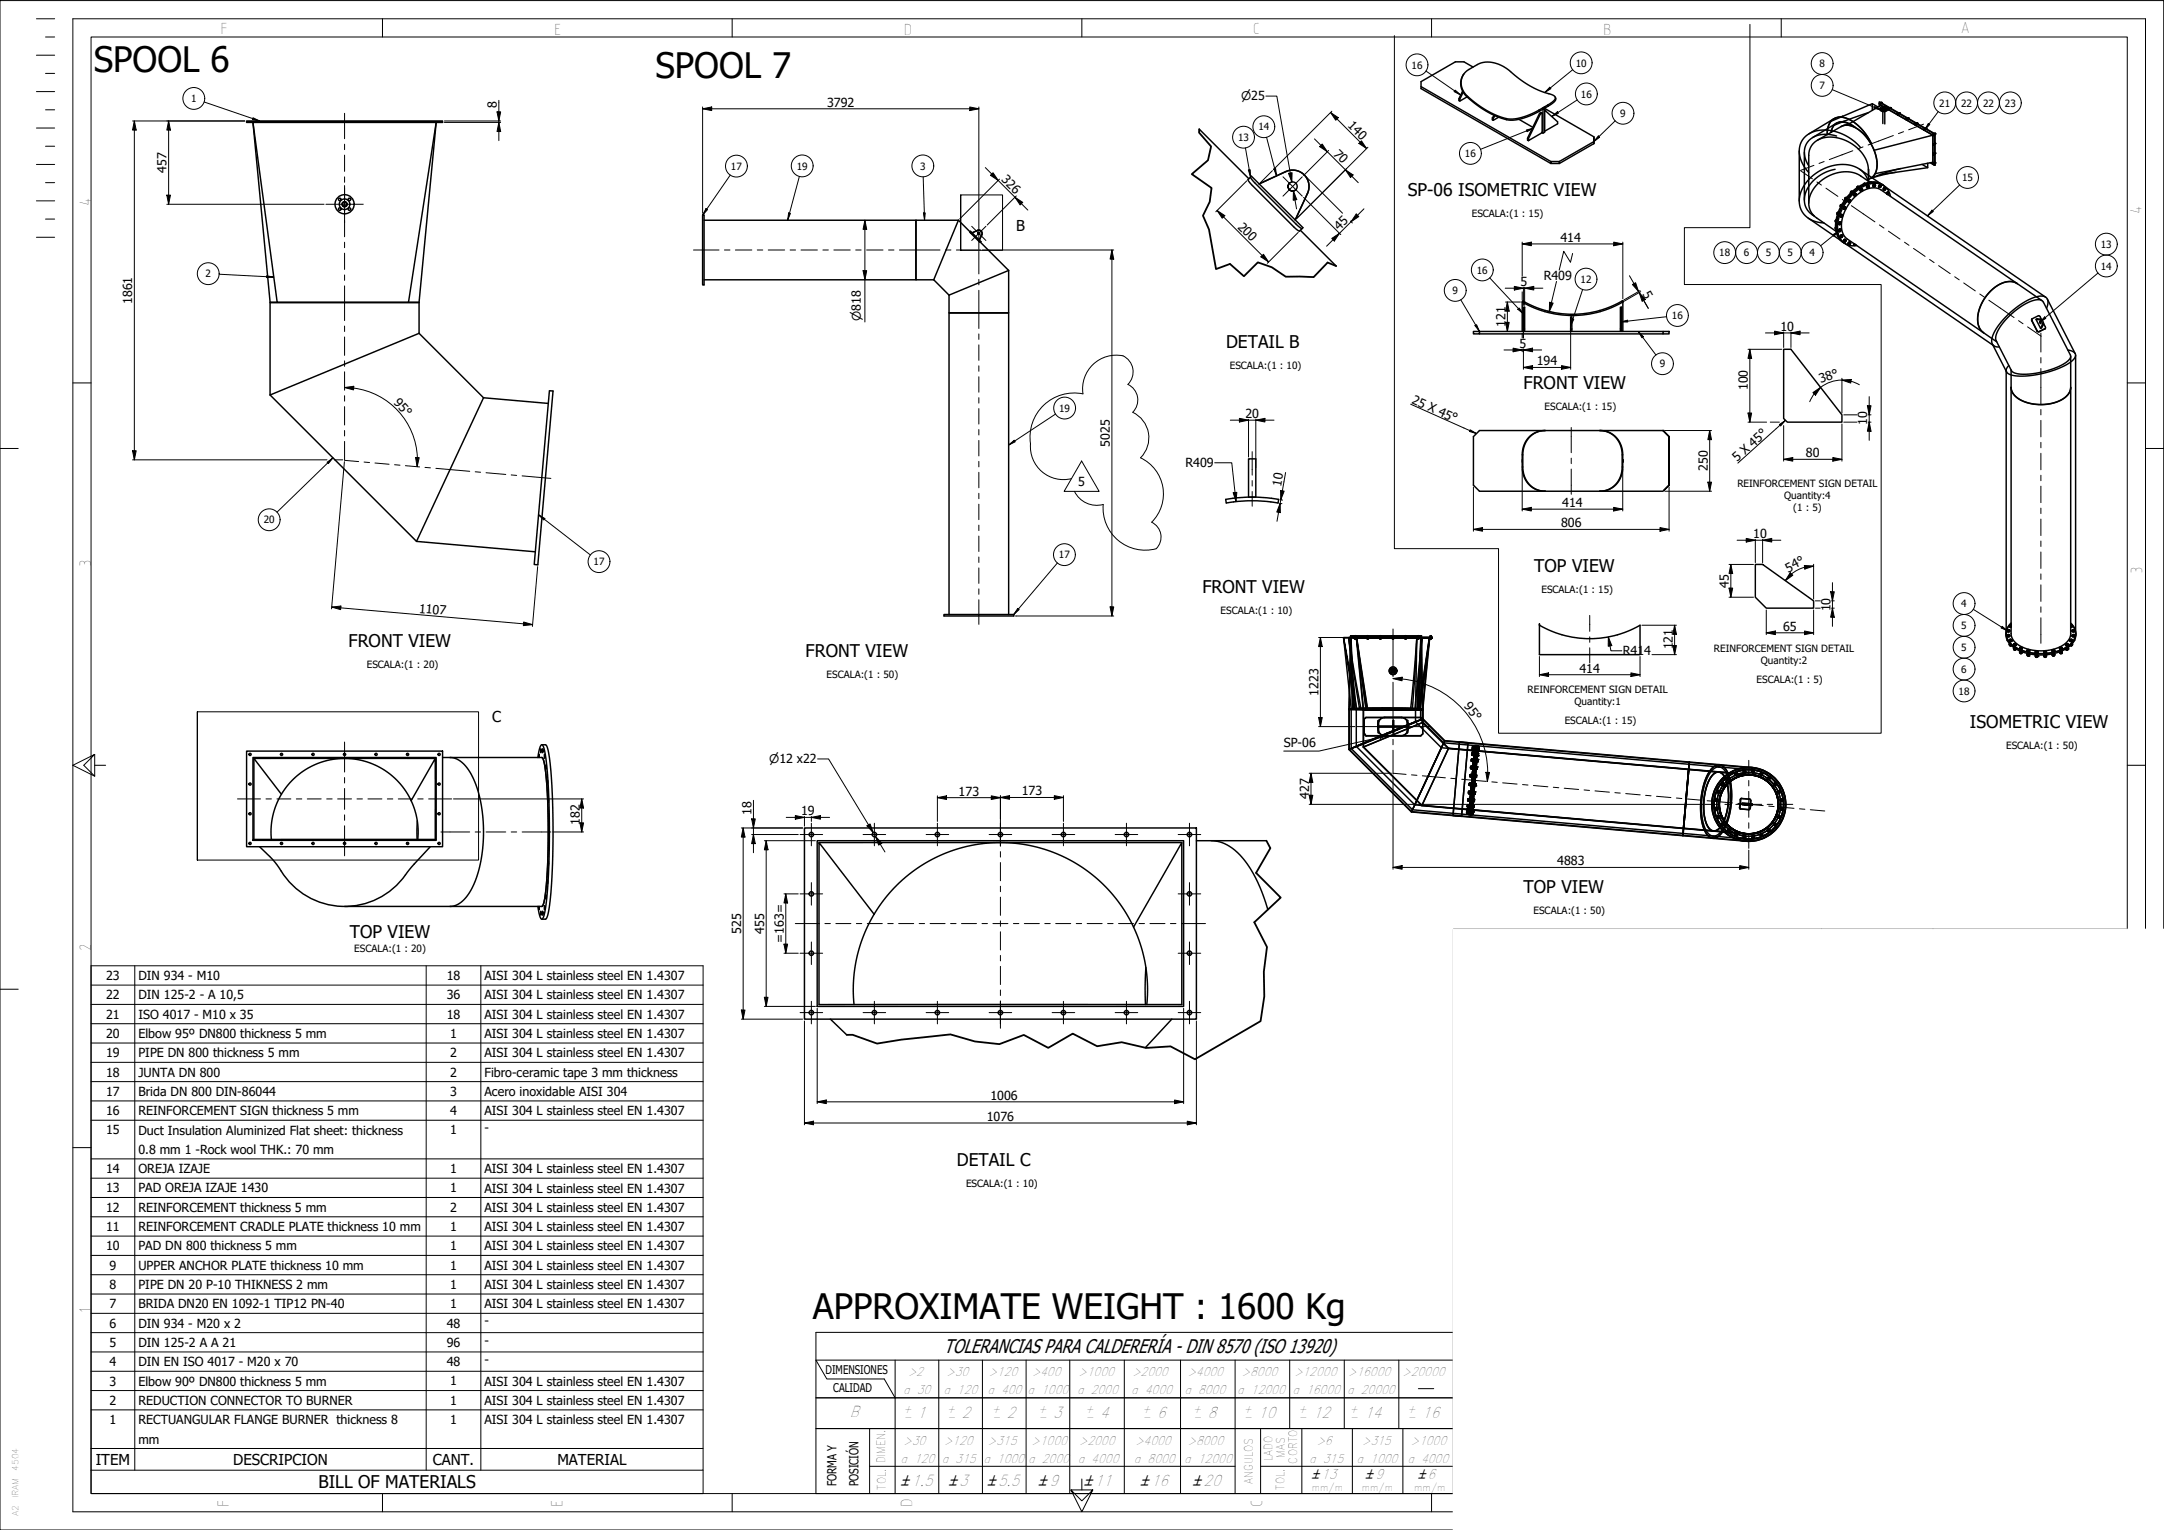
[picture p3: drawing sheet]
<svg xmlns="http://www.w3.org/2000/svg" width="594mm" height="420mm" viewBox="0 0 594 420" stroke-linecap="round" stroke-linejoin="round" font-family="sans-serif">
<defs><g id="words">
<g font-size="9.6">
<text x="25.7" y="19.8">SPOOL 6</text>
<text x="179.9" y="21.4">SPOOL 7</text>
<text x="223.2" y="362.3">APPROXIMATE WEIGHT : 1600 Kg</text>
</g>
<text font-size="5.4" x="259.1" y="371.6">TOLERANCIAS PARA CALDERERÍA - DIN 8570 (ISO 13920)</text>
<g font-size="4.8">
<text x="386.5" y="53.8">SP-06 ISOMETRIC VIEW</text>
<text x="336.6" y="95.5">DETAIL B</text>
<text x="418.3" y="106.8">FRONT VIEW</text>
<text x="421.2" y="157.2">TOP VIEW</text>
<text x="330.1" y="162.8">FRONT VIEW</text>
<text x="95.7" y="177.6">FRONT VIEW</text>
<text x="221.2" y="180.4">FRONT VIEW</text>
<text x="540.8" y="200">ISOMETRIC VIEW</text>
<text x="418.3" y="245.2">TOP VIEW</text>
<text x="96" y="257.6">TOP VIEW</text>
<text x="262.7" y="320.3">DETAIL C</text>
<text x="87.4" y="408.7">BILL OF MATERIALS</text>
</g>
<g font-size="4.6">
<text x="60.5" y="9.2">F</text>
<text x="152.1" y="9.5">E</text>
<text x="248.1" y="9.5">D</text>
<text x="344" y="9.3">C</text>
<text x="440.1" y="9.5">B</text>
<text x="538.2" y="9.1">A</text>
<text x="24.9" y="56.5" transform="rotate(-90 24.9 56.5)">4</text>
<text x="587.9" y="58.6" transform="rotate(-90 587.9 58.6)">4</text>
<text x="24.9" y="155.6" transform="rotate(-90 24.9 155.6)">3</text>
<text x="588.1" y="157.7" transform="rotate(-90 588.1 157.7)">3</text>
<text x="24.9" y="261.1" transform="rotate(-90 24.9 261.1)">2</text>
<text x="24.9" y="360.5" transform="rotate(-90 24.9 360.5)">1</text>
<text x="62.8" y="413.8" transform="rotate(-90 62.8 413.8)">F</text>
<text x="154.5" y="413.8" transform="rotate(-90 154.5 413.8)">E</text>
<text x="250.5" y="413.8" transform="rotate(-90 250.5 413.8)">D</text>
<text x="346.5" y="413.8" transform="rotate(-90 346.5 413.8)">C</text>
</g>
<g font-size="4.3">
<text x="233.3" y="389.2">B</text>
<text x="251.8" y="389.3">1</text>
<text x="264" y="389.3">2</text>
<text x="276.4" y="389.3">2</text>
<text x="289.1" y="389.3">3</text>
<text x="302" y="389.3">4</text>
<text x="317.7" y="389.3">6</text>
<text x="331.5" y="389.3">8</text>
<text x="345.4" y="389.3">10</text>
<text x="360.5" y="389.3">12</text>
<text x="374.6" y="389.3">14</text>
<text x="390.4" y="389.3">16</text>
</g>
<g font-size="4.1">
<text x="279" y="63.5">B</text>
<text x="135.1" y="198.2">C</text>
<text x="26.3" y="402.3">ITEM</text>
<text x="64" y="402.3">DESCRIPCION</text>
<text x="118.8" y="402.3">CANT.</text>
<text x="153" y="402.3">MATERIAL</text>
<text x="247.3" y="408.1">±1.5</text>
<text x="260.5" y="408.1">±3</text>
<text x="271.1" y="408.1">±5.5</text>
<text x="285.1" y="408.1">±9</text>
<text x="297.6" y="408.1">±11</text>
<text x="313.1" y="408.1">±16</text>
<text x="327.5" y="408.1">±20</text>
</g>
<g font-size="3.7">
<text x="360.1" y="406.2">±13</text>
<text x="374.9" y="406.2">±9</text>
<text x="389.3" y="406.2">±6</text>
</g>
<g font-size="3.4">
<text x="136.4" y="29.7" transform="rotate(-90 136.4 29.7)">8</text>
<text x="227" y="29.3">3792</text>
<text x="369.8" y="34.7" transform="rotate(45 369.8 34.7)">140</text>
<text x="45.7" y="47.5" transform="rotate(-90 45.7 47.5)">457</text>
<text x="365.9" y="42.4" transform="rotate(45 365.9 42.4)">70</text>
<text x="274.7" y="49.5" transform="rotate(45 274.7 49.5)">326</text>
<text x="339.6" y="62.5" transform="rotate(45 339.6 62.5)">200</text>
<text x="367.7" y="63.3" transform="rotate(-45 367.7 63.3)">45</text>
<text x="428.4" y="66.5">414</text>
<text x="423.8" y="77">R409</text>
<text x="36.3" y="83.5" transform="rotate(-90 36.3 83.5)">1861</text>
<text x="417.5" y="78.6">5</text>
<text x="450.8" y="80.6" transform="rotate(60 450.8 80.6)">5</text>
<text x="413.3" y="89.8" transform="rotate(-90 413.3 89.8)">121</text>
<text x="417.1" y="95.6">5</text>
<text x="488.8" y="90.9">10</text>
<text x="421.9" y="100.4">194</text>
<text x="479.8" y="107.2" transform="rotate(-90 479.8 107.2)">100</text>
<text x="499.8" y="105.2" transform="rotate(-19 499.8 105.2)">38°</text>
<text x="107.9" y="110.6" transform="rotate(48 107.9 110.6)">95°</text>
<text x="387.4" y="110.7" transform="rotate(24 387.4 110.7)">25 X 45°</text>
<text x="341.9" y="114.8">20</text>
<text x="512.6" y="116.8" transform="rotate(-90 512.6 116.8)">10</text>
<text x="304.7" y="122.7" transform="rotate(-90 304.7 122.7)">5025</text>
<text x="495.8" y="125.6">80</text>
<text x="325.4" y="128.3">R409</text>
<text x="468.8" y="129.4" transform="rotate(-90 468.8 129.4)">250</text>
<text x="476.9" y="126.9" transform="rotate(-42 476.9 126.9)">5 X 45°</text>
<text x="296" y="133.4">5</text>
<text x="351.7" y="133.6" transform="rotate(-80 351.7 133.6)">10</text>
<text x="428.9" y="139.3">414</text>
<text x="428.5" y="144.8">806</text>
<text x="481.3" y="147.8">10</text>
<text x="474.6" y="161.4" transform="rotate(-90 474.6 161.4)">45</text>
<text x="490.9" y="157.3" transform="rotate(-27 490.9 157.3)">54°</text>
<text x="502.5" y="167.9" transform="rotate(-90 502.5 167.9)">10</text>
<text x="114.9" y="168.2" transform="rotate(5 114.9 168.2)">1107</text>
<text x="489.5" y="173.2">65</text>
<text x="445.5" y="180">R414</text>
<text x="459.2" y="178.3" transform="rotate(-90 459.2 178.3)">121</text>
<text x="433.6" y="184.8">414</text>
<text x="361.9" y="191.1" transform="rotate(-90 361.9 191.1)">1223</text>
<text x="401.8" y="194" transform="rotate(52 401.8 194)">95°</text>
<text x="352.4" y="205.2">SP-06</text>
<text x="263.2" y="218.5">173</text>
<text x="280.5" y="218.4">173</text>
<text x="359.4" y="219.4" transform="rotate(-90 359.4 219.4)">427</text>
<text x="159.1" y="226.5" transform="rotate(-90 159.1 226.5)">182</text>
<text x="206.3" y="223.8" transform="rotate(-90 206.3 223.8)">18</text>
<text x="219.9" y="223.9">19</text>
<text x="427.5" y="237.6">4883</text>
<text x="203.5" y="256.4" transform="rotate(-90 203.5 256.4)">525</text>
<text x="209.8" y="256.4" transform="rotate(-90 209.8 256.4)">455</text>
<text x="215.2" y="258.9" transform="rotate(-90 215.2 258.9)">=163=</text>
<text x="29.1" y="269.1">23</text>
<text x="38" y="269.1">DIN 934 - M10</text>
<text x="122.6" y="269.1">18</text>
<text x="133" y="269.2">AISI 304 L stainless steel EN 1.4307</text>
<text x="29.1" y="274.4">22</text>
<text x="38" y="274.4">DIN 125-2 - A 10,5</text>
<text x="122.6" y="274.4">36</text>
<text x="133" y="274.5">AISI 304 L stainless steel EN 1.4307</text>
<text x="29.1" y="279.7">21</text>
<text x="38" y="279.7">ISO 4017 - M10 x 35</text>
<text x="122.6" y="279.7">18</text>
<text x="133" y="279.8">AISI 304 L stainless steel EN 1.4307</text>
<text x="29.1" y="285.1">20</text>
<text x="38" y="285.1">Elbow 95º DN800 thickness 5 mm</text>
<text x="123.6" y="285">1</text>
<text x="133" y="285.1">AISI 304 L stainless steel EN 1.4307</text>
<text x="29.1" y="290.4">19</text>
<text x="38" y="290.4">PIPE DN 800 thickness 5 mm</text>
<text x="123.6" y="290.4">2</text>
<text x="133" y="290.4">AISI 304 L stainless steel EN 1.4307</text>
<text x="29.1" y="295.7">18</text>
<text x="38" y="295.7">JUNTA DN 800</text>
<text x="123.6" y="295.7">2</text>
<text x="133" y="295.7">Fibro-ceramic tape 3 mm thickness</text>
<text x="29.1" y="300.9">17</text>
<text x="38" y="301">Brida DN 800 DIN-86044</text>
<text x="123.6" y="301">3</text>
<text x="133" y="301">Acero inoxidable AISI 304</text>
<text x="271.9" y="302">1006</text>
<text x="29.1" y="306.3">16</text>
<text x="29.1" y="311.5">15</text>
<text x="38" y="306.3">REINFORCEMENT SIGN thickness 5 mm</text>
<text x="38" y="311.6">Duct Insulation Aluminized Flat sheet: thickness</text>
<text x="123.6" y="306.2">4</text>
<text x="123.6" y="311.5">1</text>
<text x="133" y="306.3">AISI 304 L stainless steel EN 1.4307</text>
<text x="133" y="310.9">-</text>
<text x="270.9" y="307.8">1076</text>
<text x="38" y="316.9">0.8 mm 1 -Rock wool THK.: 70 mm</text>
<text x="29.1" y="322.1">14</text>
<text x="38" y="322.2">OREJA IZAJE</text>
<text x="123.6" y="322.1">1</text>
<text x="133" y="322.2">AISI 304 L stainless steel EN 1.4307</text>
<text x="29.1" y="327.5">13</text>
<text x="38" y="327.5">PAD OREJA IZAJE 1430</text>
<text x="123.6" y="327.4">1</text>
<text x="133" y="327.5">AISI 304 L stainless steel EN 1.4307</text>
<text x="29.1" y="332.8">12</text>
<text x="38" y="332.8">REINFORCEMENT thickness 5 mm</text>
<text x="123.6" y="332.8">2</text>
<text x="133" y="332.8">AISI 304 L stainless steel EN 1.4307</text>
<text x="29.1" y="338.1">11</text>
<text x="38" y="338.1">REINFORCEMENT CRADLE PLATE thickness 10 mm</text>
<text x="123.6" y="338.1">1</text>
<text x="133" y="338.1">AISI 304 L stainless steel EN 1.4307</text>
<text x="29.1" y="343.4">10</text>
<text x="38" y="343.4">PAD DN 800 thickness 5 mm</text>
<text x="123.6" y="343.4">1</text>
<text x="133" y="343.4">AISI 304 L stainless steel EN 1.4307</text>
<text x="30.1" y="348.7">9</text>
<text x="30.1" y="354">8</text>
<text x="38" y="348.7">UPPER ANCHOR PLATE thickness 10 mm</text>
<text x="38" y="354">PIPE DN 20 P-10 THIKNESS 2 mm</text>
<text x="123.6" y="348.7">1</text>
<text x="123.6" y="354">1</text>
<text x="133" y="348.7">AISI 304 L stainless steel EN 1.4307</text>
<text x="30.1" y="359.3">7</text>
<text x="38" y="359.3">BRIDA DN20 EN 1092-1 TIP12 PN-40</text>
<text x="123.6" y="359.3">1</text>
<text x="133" y="354">AISI 304 L stainless steel EN 1.4307</text>
<text x="133" y="359.3">AISI 304 L stainless steel EN 1.4307</text>
<text x="30.1" y="364.6">6</text>
<text x="38" y="364.6">DIN 934 - M20 x 2</text>
<text x="122.6" y="364.6">48</text>
<text x="133" y="363.9">-</text>
<text x="30.1" y="369.9">5</text>
<text x="38" y="369.9">DIN 125-2 A A 21</text>
<text x="122.6" y="369.9">96</text>
<text x="133" y="369.2">-</text>
<text x="30.1" y="375.2">4</text>
<text x="38" y="375.2">DIN EN ISO 4017 - M20 x 70</text>
<text x="122.6" y="375.2">48</text>
<text x="133" y="374.5">-</text>
<text x="249.3" y="378">&gt;2</text>
<text x="259.9" y="378">&gt;30</text>
<text x="271.5" y="378">&gt;120</text>
<text x="283.3" y="378">&gt;400</text>
<text x="296.1" y="378">&gt;1000</text>
<text x="310.9" y="378">&gt;2000</text>
<text x="326.1" y="378">&gt;4000</text>
<text x="341" y="378">&gt;8000</text>
<text x="355.4" y="378">&gt;12000</text>
<text x="370.1" y="378">&gt;16000</text>
<text x="385" y="378">&gt;20000</text>
<text x="30.1" y="380.5">3</text>
<text x="38" y="380.5">Elbow 90º DN800 thickness 5 mm</text>
<text x="123.6" y="380.5">1</text>
<text x="133" y="380.5">AISI 304 L stainless steel EN 1.4307</text>
<text x="247.9" y="382.8">a 30</text>
<text x="259" y="382.8">a 120</text>
<text x="271.1" y="382.8">a 400</text>
<text x="282.1" y="382.9">a 1000</text>
<text x="295.7" y="382.9">a 2000</text>
<text x="310.5" y="382.9">a 4000</text>
<text x="325.2" y="382.9">a 8000</text>
<text x="339.7" y="382.9">a 12000</text>
<text x="354.8" y="382.9">a 16000</text>
<text x="369.8" y="382.9">a 20000</text>
<text x="30.1" y="385.8">2</text>
<text x="38" y="385.8">REDUCTION CONNECTOR TO BURNER</text>
<text x="123.6" y="385.8">1</text>
<text x="133" y="385.8">AISI 304 L stainless steel EN 1.4307</text>
<text x="30.1" y="391.1">1</text>
<text x="38" y="391.1">RECTUANGULAR FLANGE BURNER thickness 8</text>
<text x="123.6" y="391.1">1</text>
<text x="133" y="391.1">AISI 304 L stainless steel EN 1.4307</text>
<text x="38" y="396.4">mm</text>
<text x="247.2" y="401.6">a 120</text>
<text x="248.1" y="396.8">&gt;30</text>
<text x="258.5" y="401.6">a 315</text>
<text x="259.2" y="396.8">&gt;120</text>
<text x="270" y="401.7">a 1000</text>
<text x="271.2" y="396.8">&gt;315</text>
<text x="282.3" y="401.7">a 2000</text>
<text x="283.2" y="396.8">&gt;1000</text>
<text x="295.9" y="401.7">a 4000</text>
<text x="296.3" y="396.8">&gt;2000</text>
<text x="311.3" y="401.7">a 8000</text>
<text x="311.7" y="396.8">&gt;4000</text>
<text x="325.1" y="401.7">a 12000</text>
<text x="326.1" y="396.8">&gt;8000</text>
<text x="359.4" y="401.7">a 315</text>
<text x="361.5" y="396.8">&gt;6</text>
<text x="372.4" y="401.7">a 1000</text>
<text x="374" y="396.8">&gt;315</text>
<text x="386.4" y="401.7">a 4000</text>
<text x="387.3" y="396.8">&gt;1000</text>
<text x="229.6" y="408.2" transform="rotate(-90 229.6 408.2)">FORMA Y</text>
<text x="235.7" y="408.2" transform="rotate(-90 235.7 408.2)">POSICIÓN</text>
</g>
<g font-size="3.3">
<text x="340.7" y="27.6">⌀25</text>
<text x="236.3" y="88.2" transform="rotate(-90 236.3 88.2)">⌀818</text>
<text x="211.2" y="209.6">⌀12 x22</text>
<text x="226.6" y="377.5">DIMENSIONES</text>
<text x="228.8" y="382.3">CALIDAD</text>
</g>
<g font-size="3.2">
<text x="247.9" y="387.9">+</text>
<text x="259.9" y="387.9">+</text>
<text x="272.3" y="387.9">+</text>
<text x="285" y="387.9">+</text>
<text x="297.9" y="387.9">+</text>
<text x="313.6" y="387.9">+</text>
<text x="327.4" y="387.9">+</text>
<text x="341.3" y="387.9">+</text>
<text x="356.4" y="387.9">+</text>
<text x="370.5" y="387.9">+</text>
<text x="386.3" y="387.9">+</text>
<text x="247.9" y="390.2">-</text>
<text x="259.9" y="390.2">-</text>
<text x="272.3" y="390.2">-</text>
<text x="285" y="390.2">-</text>
<text x="297.9" y="390.2">-</text>
<text x="313.6" y="390.2">-</text>
<text x="327.4" y="390.2">-</text>
<text x="341.3" y="390.2">-</text>
<text x="356.4" y="390.2">-</text>
<text x="370.5" y="390.2">-</text>
<text x="386.3" y="390.2">-</text>
</g>
<g font-size="3.1">
<text x="243" y="401.9" transform="rotate(-90 243 401.9)">DIMEN.</text>
<text x="349.3" y="401.2" transform="rotate(-90 349.3 401.2)">LADO</text>
<text x="352.8" y="400.3" transform="rotate(-90 352.8 400.3)">MAS</text>
<text x="344" y="407.5" transform="rotate(-90 344 407.5)">ANGULOS</text>
<text x="356.1" y="402.1" transform="rotate(-90 356.1 402.1)">CORTO</text>
<text x="243.2" y="409.1" transform="rotate(-90 243.2 409.1)">TOL.</text>
<text x="352.7" y="409.1" transform="rotate(-90 352.7 409.1)">TOL.</text>
</g>
<g font-size="2.7">
<text x="387.5" y="18.8">16</text>
<text x="432.6" y="18.3">10</text>
<text x="499.5" y="18.5">8</text>
<text x="52.5" y="28">1</text>
<text x="434" y="26.8">16</text>
<text x="499.5" y="24.5">7</text>
<text x="532.4" y="29.3">21</text>
<text x="538.4" y="29.3">22</text>
<text x="544.4" y="29.3">22</text>
<text x="550.4" y="29.3">23</text>
<text x="345.5" y="35.8">14</text>
<text x="444.8" y="32.1">9</text>
<text x="339.9" y="38.7">13</text>
<text x="200.7" y="46.6">17</text>
<text x="218.7" y="46.6">19</text>
<text x="252.6" y="46.6">3</text>
<text x="402.2" y="43.1">16</text>
<text x="538.6" y="49.7">15</text>
<text x="404" y="59.5">ESCALA:(1 : 15)</text>
<text x="472" y="70.4">18</text>
<text x="478.7" y="70.4">6</text>
<text x="484.7" y="70.4">5</text>
<text x="490.7" y="70.4">5</text>
<text x="496.7" y="70.4">4</text>
<text x="576.7" y="68.1">13</text>
<text x="56.4" y="76.2">2</text>
<text x="405.4" y="75.1">16</text>
<text x="433.9" y="77.7">12</text>
<text x="576.7" y="74">14</text>
<text x="398.7" y="80.8">9</text>
<text x="459" y="87.7">16</text>
<text x="337.6" y="101.2">ESCALA:(1 : 10)</text>
<text x="455.6" y="100.9">9</text>
<text x="290.8" y="113.1">19</text>
<text x="424" y="112.6">ESCALA:(1 : 15)</text>
<text x="476.9" y="133.8">REINFORCEMENT SIGN DETAIL</text>
<text x="489.8" y="137.1">Quantity:4</text>
<text x="72.4" y="143.8">20</text>
<text x="492.3" y="140.4">(1 : 5)</text>
<text x="162.9" y="155.2">17</text>
<text x="290.7" y="153.3">17</text>
<text x="423.2" y="162.9">ESCALA:(1 : 15)</text>
<text x="538.4" y="166.7">4</text>
<text x="335.1" y="168.6">ESCALA:(1 : 10)</text>
<text x="538.4" y="172.7">5</text>
<text x="470.5" y="179.1">REINFORCEMENT SIGN DETAIL</text>
<text x="538.4" y="178.7">5</text>
<text x="100.7" y="183.3">ESCALA:(1 : 20)</text>
<text x="483.4" y="182.4">Quantity:2</text>
<text x="538.4" y="184.8">6</text>
<text x="226.9" y="186.2">ESCALA:(1 : 50)</text>
<text x="419.4" y="190.3">REINFORCEMENT SIGN DETAIL</text>
<text x="482.2" y="187.6">ESCALA:(1 : 5)</text>
<text x="537.7" y="190.8">18</text>
<text x="432.2" y="193.6">Quantity:1</text>
<text x="429.5" y="198.8">ESCALA:(1 : 15)</text>
<text x="550.7" y="205.7">ESCALA:(1 : 50)</text>
<text x="421" y="251">ESCALA:(1 : 50)</text>
<text x="97.3" y="261.5">ESCALA:(1 : 20)</text>
<text x="265.2" y="326.1">ESCALA:(1 : 10)</text>
<text x="360.1" y="409.4">mm/m</text>
<text x="373.8" y="409.4">mm/m</text>
<text x="388.2" y="409.4">mm/m</text>
</g>
<g font-size="2.3">
<text x="5.1" y="404" transform="rotate(-90 5.1 404)">4504</text>
<text x="5.1" y="411.5" transform="rotate(-90 5.1 411.5)">IRAM</text>
<text x="5.1" y="416.3" transform="rotate(-90 5.1 416.3)">A2</text>
</g>
</g></defs>
<!-- layer: Visible (ISO) -->
<g fill="none" stroke="#000" stroke-width=".4">
<path d="M402.2 19.9l3.4-2.2a8.6 8.6 0 0 1 9.7 2.5 27.8 27.8 0 0 0 11.3 6.1 .87 .87 0 0 1 .4 .8 .87 .87 0 0 1-.6 .7l-4.1 2.5-2.2 1.1a10.6 10.6 0 0 1-10.8-.4 20.9 20.9 0 0 1-7.7-6.1 4.3 4.3 0 0 1 .6-5zM404.4 18.4l-2.5-1.4h-2.4l-9.4 5.4v1.9l35.6 20.6M67.7 33.2h53.8v.4h-53.8zM329.2 35.5l13.6 13.6M390.1 23.8l35.6 20.5M401.5 25l-1 2.1M401.7 25.3l-.9 1.9v.6M401.9 20.3a4.6 4.6 0 0 0 .9 6.3 21.6 21.6 0 0 0 12.2 6.4 17.9 17.9 0 0 0 7.6-2.5l1-.5v-.3v6.9l-.4-.2M402.7 26.6l-1.9 1.2-.3-.2v-.5l.3 .1M410.2 31.7l-.5 .7M410.4 31.8l-.5 .7v.5M411.4 32.2l-1.5 .8-.2-.1v-.5l.2 .1"/>
<path d="M417 32.8l3.8 2.2M419.6 38.1l-.2-.2v.6l.2 .1 3.5-2 .3-.4v-5.2l-.5 .3-3.3 6.8v.5M422.7 31.1l-3.3 6.8M423.4 31l-.3-.1-.4 .2 .2 .2M423.6 29.7l.5-.3v6.9l-.5 .3M424.1 30.3l.2 .2-.2 .1M424.1 29.8l13.4 7.7M424.3 30.5l3.3 3v.5l-3.5 2M427 26.7a1.6 1.6 0 0 1-1.3 2l-1.6 1M437.5 37.5v2zM437.5 39.5l-9.4 5.4M437.5 38.9l-9.4 5.4"/>
<path d="M499 38.5l6.4-3.7a5.3 5.3 0 0 1 6 1.8l1.7 2.1 1.2 2.3 .8 2.3 .2 1.9a4.1 4.1 0 0 1-1.7 3.7l-.7 .4M502.8 33.1a5.2 5.2 0 0 0-1.2 3.9l.1-1.3a3.7 3.7 0 0 1 5.8-3l1.9 1.2 1.5 1.4 1.5 1.9 1.3 2.1-1.3-2.1-1.5-1.9-1.5-1.4-1.7-1.1a4 4 0 0 0-4.9 .3zM503.4 32.6l-6.8 4.2M503.5 34.4l.9-.7 1.3-.2 1.4 .3 1.7 .9M504.2 33.8l-6.6 4M504.2 37.4l-2.2-.5a5.5 5.5 0 0 0-6.6 4.2 6.6 6.6 0 0 0 1.2 4.4M505.4 34.8a5.3 5.3 0 0 1 6 1.7l1.7 2.1 1.3 2.4 .8 2.5 .1 2.3a3.8 3.8 0 0 1-1.7 3.1M505.8 32l-1.2 .2M506.3 33.3l-1.3 .3M512.9 30.9l-7.1 2.6a4.7 4.7 0 0 0-2.5 1.2l-.6 1.6a3.2 3.2 0 0 1 5.2-2.2l1.4 .9M514 28.5l-11.4 4.8M515.6 29.4l-1.6-.9v1.8"/>
<path d="M515.9 29.2l.1-1.2 15.2 8.7M515.9 28.1l15.3 8.7-.1 8.6v-8.6M516 28.4h.1M515.9 28.6l.1 .1zM516.1 28.4h.1M516 28.4l.2 .1v.2M516 28.4l.1 .1M516.1 28.7h.1M516.1 28.4l.1 .2zM516.1 28.3l.2 .4M516.1 28.3h-.1M516.1 29.8l.1 .5 .9 .3 .8-.1 .3-.7"/>
<path d="M516.2 28.6h.1M516.2 28.7h-.1M516.2 28.4v.3M516.2 28.5h.1M516.2 29.5l.6-.3h.7a.61 .61 0 0 1 .7 .7 .61 .61 0 0 1-.9 .5h-.5a.56 .56 0 0 1-.6-.3 .56 .56 0 0 1 0-.6zM516.3 28.6l-.1 .1M516.3 28.7h-.1M516.3 28.2l.2 .1M516.4 28.2l.3 .2M516.4 28.2h.1M516.5 28.3h.1M516.6 29.8l.5 .4 .6-.4"/>
<path d="M516.6 28.2l.1 .1M516.6 29.8h.1M516.6 28.2h.1M516.6 28.2l-.1 .1M516.7 29.6l.5-.1a.39 .39 0 0 1 .5 .4 .39 .39 0 0 1-.6 .2h-.1a.32 .32 0 0 1-.3-.1 .32 .32 0 0 1 0-.4zM516.7 28.3h.1M516.9 29.8l.2-.1 .3 .1M516.9 30.6v3.3M516.9 29.2l-.5-.3-8.5 5-1.8 .6M517 29.9l.2-.2 .1 .2M517.1 29.5l.1-.2v.2M517.4 30.6v3.4"/>
<path d="M517.7 29.8h.1M518.2 30l12.4 7.1M518.4 30l.1 .1zM518.5 29.9h.1M518.4 29.9h.1M518.6 30.1h.1M518.5 29.8l.2 .1v.2M518.5 29.9l.1 .1zM518.5 29.8l.1 .1M518.5 29.8l.2 .1-.1 .2M518.6 30h.1M518.7 29.9l-.1 .2"/>
<path d="M518.7 29.9v.1M518.7 30l-.1 .1M518.8 29.6l.2 .1M518.8 29.6l.3 .2M519 29.7h.1M519 29.6l.1 .1M519 29.6h.1M519.1 29.6l-.1 .1M519.1 29.6h.1M519.1 29.6v.1M519.1 29.7h.1M520.9 31.3h.1"/>
<path d="M520.8 31.4l.1 .1zM521 31.3h.1M521 31.5h.1M521 31.3v.1zM521 31.2l.1 .3M521 31.2h-.1M521 31.2v.1M521 31.2l.2 .2-.1 .1M521 31.4h.1M521.1 31.5l-.1 .1M521.1 31.4v.1M521.2 31.4l-.1 .1"/>
<path d="M521.4 31.1l.1-.1 .1 .1M521.4 31.1l-.1-.1 .2 .2M521.4 31.1h.1M521.5 31l.1 .1M521.6 31.1l-.1 .1M521.6 31.1h.1M523.3 32.8l.1 .1zM523.4 32.7h.1M523.3 32.7h.1M523.5 32.9h.1M523.4 32.6l.2 .3M523.4 32.7l.1 .1z"/>
<path d="M523.5 32.8h.1M523.6 32.7v.2l-.2-.3 .1 .1M523.6 32.7v.1M523.6 32.9l-.1 .1M523.6 32.9h.1M523.7 32.4l.1 .1M523.7 32.4l.3 .2M523.7 32.4h.1M523.8 32.5h.1M523.9 32.5h.1M523.9 32.4l.1 .2M523.9 32.4h.1"/>
<path d="M524 32.4v.1M524 32.5h.1M525.7 34.2l.1 .1zM525.9 34.1h.1M525.7 34.1h.1M525.9 34.3h.1M525.9 34.1v.1zM525.9 34l.1 .3M525.9 34h-.1M525.9 34v.1M525.9 34.2h.1M526 34.3l-.1 .1"/>
<path d="M526 34.1v.2M526 34.2h.1M526 34.3h.1M526.2 33.8l.1 .1M526.2 33.8l.2 .2M526.2 33.8h.1M526.3 33.9h.1M526.3 33.8l.2 .2M526.4 33.9h-.1M526.4 33.8h.1M526.4 33.8l.1 .1M526.5 34h-.1"/>
<path d="M526.5 33.9h.1M528.2 35.5h.1M528.2 35.6l.1 .2zM528.3 35.5h.1M528.4 35.8h.1M528.3 35.5l.1 .1zM528.3 35.4l.2 .4M528.3 35.4h.1M528.3 35.4l.1 .1M528.3 35.4l.1 .4M528.4 35.6h.1M528.4 35.5v.3"/>
<path d="M528.5 35.6h.1M528.5 35.7l-.2 .1M528.6 35.2l.2 .1M528.6 35.2l.3 .2M528.8 35.3h.1M528.8 35.2l.1 .2M528.8 35.2h.1M528.9 35.2h.1M528.9 35.2v.1M528.9 35.4h.1M528.9 35.3h.1M530.6 39.6h.1"/>
<path d="M530.6 36.9h.1M530.6 37l.1 .2zM530.6 39.7l.1 .1zM530.6 37.1v2.5M530.6 39.7v2.6M530.6 37.1l-16.1 4.2M530.7 36.9h.1M530.7 39.6h.1M530.8 37.2h.1M530.8 39.8h.1M530.7 36.9l.1 .2zM530.7 39.6l.1 .1z"/>
<path d="M530.7 36.8l.2 .3M530.7 39.5l.2 .3M530.7 36.8h.1M530.7 39.5h.1M530.8 39.5v.1M530.8 39.5l.1 .3v-.2M530.8 37l-.1-.2 .3 .2-.1 .2M530.8 37.1h.1M530.8 39.7h.1M530.9 37.2h-.1M530.9 36.9v.3M530.9 37h.1"/>
<path d="M530.9 39.6v.1M530.9 37.1h.1M530.9 39.8l-.1 .1M530.9 37.1v.1M530.9 39.8h.1M531.2 36.7h-.1h.2v.3M531.2 36.9h.1M531.2 39.5l.1 .1M531.3 36.6l.1 .2M531.3 39.3l.1 .2M531.3 39.3v.3M531.3 36.6h-.1"/>
<path d="M531.3 37h-.1M531.3 36.9h-.1M531.3 36.7h-.1M531.3 39.4h-.1M531.3 36.6l.1 .1M531.3 39.3l.1 .1M531.3 36.9h.1M531.3 39.5v.1M531.4 36.8h-.1M531.4 39.5h-.1M531.4 36.7v.1M531.4 39.4h.1"/>
<path d="M192.9 59.1h.4v19.1h-.4zM343.3 48.6l1.2 1.6 11.5 11.5 1.5 1.1M345.7 50.5l9.9 9.9 3.3-7.3M345.7 50.5h.1M353 47.1l-7.3 3.4-2.1-2.1-1 1 1.1 1.4 11.6 11.6 1.4 1.1 1-1-2.1-2.1 3.3-7.3M353 47.1a4.5 4.5 0 0 1 5 .9 4.5 4.5 0 0 1 .9 5.1M353 47.1l-7.3 3.4M354 50.3a1.25 1.25 0 0 0 .5 2.1 1.25 1.25 0 0 0 1.6-1.4 1.25 1.25 0 0 0-2-.8 1.25 1.25 0 0 0-.2 1.8 1.25 1.25 0 0 0 1.8 .1M425.7 44.3h2.4v.6h-2.4zM493.9 41.5v13.7M495.3 41.8v13.1M496.4 59.9l8.9 6.1"/>
<path d="M497.5 58.9l.6 .5M503.8 46.5l-1.8 .5-1.7 .7-2.6 2a6.1 6.1 0 0 0-1.1 8.4l1.4 1.1M504.4 58.4l.1 .4M504.6 58.3h.1M504.6 58.3l-.3 .2 .1 .4 .2-.4M505.2 56.6l.1 .1M505.2 56.4h.1M505.3 56.3l-.1 .3 .1 .2M505.3 56.3l.1 .1M505.3 56.7h.1M505.4 59.2l.1-.1-.1 .3zM505.4 59.4l.1 .2z"/>
<path d="M505.4 59v.1M505.4 56.4v.1M505.4 56.4h.1M505.5 59.6l.2-.1zM505.5 58.9l.1 .1M505.5 56.4l-.1 .3M505.6 56.3l-.3 .5M505.6 56.2l-.3 .1M505.6 59l-.1 .1zM505.7 58.9l-.5 .2v.4M505.7 59h-.4v.5v-.3h.1M505.8 59.1l.1 .1z"/>
<path d="M505.8 59.1l-.3-.2-.2 .3M505.9 59.2l-.2 .3zM506.2 57.4l-.1-.1 .2 .1M506.3 57.4l.1 .1M506.3 57.2v.3zM506.3 57.5h.3zM506.3 57.1l.2-.1-.2 .2zM506.3 57.1l-.1-.1-.1 .3M506.4 54.6l.2 .1M506.5 57h.2zM506.5 54.3v.1M506.6 56.8l-.5 .2v.4"/>
<path d="M506.6 54.3l-.1 .5M506.6 54.3l.1 .1M506.6 54.7h.1M506.6 56.9l-.4 .1M506.6 56.9l-.1-.1-.3 .2-.1 .3 .2 .1M506.7 57v.2zM506.7 57.2l-.1 .3zM506.7 54.4h.1M506.9 54.4l-.2 .2M506.9 54.3l-.3 .4M507 54.3h-.4M507.4 55.4v.1"/>
<path d="M507.5 55.1h-.1M507.5 55.3l-.1-.1 .2 .3M507.5 54.9h.4M507.6 55.5h.2zM507.6 55.2v.3zM507.7 55h.1l-.2 .2zM507.7 55l-.2-.1-.1 .3M507.8 55.5l.2-.2zM507.8 54.8l-.4 .2v.4M507.8 54.8h.1M507.8 55l.2 .1zM507.9 54.9l-.2-.1-.3 .2 .1 .5"/>
<path d="M508 55.1v.2zM508 52.8l.2 .1M508.1 52.6l-.1 .1M508.2 52.9h.1M508.2 52.5l.3 .1-.3 .3M508.2 52.5l-.2 .5M508.2 52.5l.2 .1M508.4 52.6h.1M508.5 52.6l-.2 .2M508.9 53.7h.1M509 53.7l.1 .1M509.1 53.3h-.1"/>
<path d="M509.1 53.5h-.1v.2M509.1 53.7l.2 .1zM509.2 53.2l.3 .1M509.2 53.4l-.1 .3zM509.3 53.8l.2-.1zM509.3 53.3h.1l-.2 .1zM509.3 53.3l-.1-.1-.2 .3M509.4 53.1l-.4 .2-.1 .4M509.4 53.1h.1M509.4 53.3l.2 .1zM509.5 53.2l-.5 .1 .1 .5M509.6 53.4l-.1 .3z"/>
<path d="M509.8 51.4l.1 .1M509.9 51.3h-.1M510 51.1l.3 .1-.3 .2M510 51.1l-.3 .5M510 51.1l.2 .2M510.5 46.5l5.6 3.8M510.7 52.4h.1M510.7 40.5l-1.7-1.7-2.5-1.7-2.3-.9-2.6-.5a6.4 6.4 0 0 0-7.6 4.8 8.5 8.5 0 0 0 2.6 6.9M510.9 52.1l.1-.1-.1 .3zM510.9 52.3l.1 .2zM510.9 51.9h-.1M511 52.5l.2-.1z"/>
<path d="M511 51.8l.3 .2M511.1 51.9l-.1 .1zM511.1 51.9l-.4 .1M511.1 51.8l-.4 .1v.5M511.2 51.9l-.1-.1-.3 .1v.5l-.1-.4 .2 .1M511.2 51.9l.1 .2zM511.3 52.1l-.1 .3zM511.6 50.5h.1M511.6 50.4l.1 .1M512 50.4l-.1-.1-.3 .3M512.6 51.5l-.1-.1 .3 .2M512.7 51.3v.3z"/>
<path d="M512.7 51.2l.2-.1-.2 .2zM512.7 51.6h.2zM512.7 51.2l-.1-.1-.1 .3M512.8 49.7a7 7 0 0 0-8-4.5l-2.4 .5-2.3 .9-2.1 1.4-1.8 1.7a7 7 0 0 0-.8 9.3 7.4 7.4 0 0 0 5.3 2.2M512.9 51.1h.2zM512.9 49.8v-3.2a10.3 10.3 0 0 0-8.7-8.8l-1.4-.1a5.3 5.3 0 0 0-6.2 5v13.1M512.9 50.9l-.4 .2v.4M513 51l-.4 .1M513 46.5v3.3M513 51l-.2-.1-.3 .2v.3l.2 .1M513.1 51.1v.2zM513.1 51.3l-.2 .3z"/>
<path d="M513.3 50l-2.5-1.7a9.8 9.8 0 0 0-11.6 2l-1.2 1.3a5.5 5.5 0 0 0 .7 8.2l5.3 3.7M513.8 50h-.4M514.3 50.8h.1M514.3 51.1l-.1-.1 .3 .3M514.4 50.7l.3-.1-.4 .1-.1 .3 .1 .2M514.4 51.2h.2zM514.4 50.9v.3zM514.5 50.8l.2-.1-.3 .2zM514.5 50.8l-.1-.1-.2 .3M514.6 51.2l.2-.2zM514.7 50.7l.1 .1zM514.7 50.6l-.5 .1 .1 .5"/>
<path d="M514.8 50.8v.2zM515.9 50.9v.1M515.9 51.2l-.1-.1 .2 .4M516 51.3l.1 .2zM516 50.8l.4 .1M516 51.1v.2zM516.1 51.5l.2-.2zM516.1 50.9h.2l-.3 .2zM516.1 50.9l-.1-.1-.2 .3M516.2 50.8l-.4 .2v.4M516.3 50.9l.1 .1zM516.3 50.8h-.2l-.3 .2 .1 .4"/>
<path d="M516.4 51l-.1 .3zM516.9 50.8a6.1 6.1 0 0 0-7.4 .9l-2.1 2-1.8 2.5-1.2 2.7-.5 2.4a5.3 5.3 0 0 0 2.2 5.3M517 52.1h.1M517.2 51.1l44.4 30.5M517.2 51a6.2 6.2 0 0 0-7.4 .9l-2.1 2-1.6 2.3-1.2 2.4-.6 2.7a5.4 5.4 0 0 0 2.1 5.5l41 28.2M517.2 51.6v.1M517.2 51.8l.2-.1-.2 .3zM517.2 52l.1 .2zM517.3 52.2l.3-.1zM517.3 51.5l.4 .2M517.5 51.6l-.1 .1zM517.5 51.6l-.4 .2"/>
<path d="M517.5 51.5l-.4 .1-.1 .5M517.6 51.6h-.4l-.1 .5v-.3h.1M517.6 51.7l.1 .1zM517.7 51.8l-.1 .3zM517.9 53.2h.1M518.1 53.3v-.1l.1 .2M518.1 53.3h.1M518.2 53l.1-.1-.2 .3zM518.2 53l-.2-.1 .1 .4M518.2 53.4h.1M518.3 52.9h.2zM518.4 52.7l-.4 .1-.1 .4 .2-.4h.4l-.5 .1"/>
<path d="M518.4 52.7h.1M518.5 52.9l.1 .2zM518.6 53.1l-.2 .3zM519 53.9a4.4 4.4 0 0 0-6.6-3.1l-2.7 1.6-1.4 1.3-1.4 1.7-1.5 2.9-.9 3.4a4.7 4.7 0 0 0 3.5 5.7h1.7M520.4 47.3l-6.7 1.6M521.9 46.3l-4.1 1.1-4.3 1.6M529.2 44.8v1.2l-1.6-.9M529.2 46l-13 1.9M529.9 44.7l1.2 .7M530.6 44.9h.1M530.6 45l.1 .1zM530.6 42.4l.1 .1z"/>
<path d="M530.6 42.3v2.3l-15.8 3.1M530.7 44.9h.1M530.7 42.2h.1M530.6 42.2h.1M530.7 42.2l.2 .1v.2v-.3M530.7 44.9h.2v.3M530.8 45.2h.1M530.8 42.5h.1M530.7 44.9l.1 .1zM530.7 42.2l.1 .2zM530.7 44.8l.2 .3M530.7 42.1l.2 .4"/>
<path d="M530.7 44.8h.1M530.7 42.1h.1M530.8 44.8v.1M530.8 42.1v.2M530.8 44.8l-.1 .1M530.8 42.1l-.1 .1M530.8 45h.1M530.8 42.4h.1M530.9 45.1l-.1 .1M530.9 44.9v.2M530.9 45h.1M530.9 42.3h.1"/>
<path d="M530.9 45.1h.1M530.9 42.4l-.1 .1M530.9 42.5h.1M531.3 44.6l.1 .2M531.3 41.9l.1 .2M531.3 44.6l-.1 .2M531.3 41.9l-.1 .3M531.3 44.7h-.1M531.3 42h-.1M531.3 44.6l.1 .1M531.3 42l.1 .1M531.3 44.9h.1"/>
<path d="M531.3 42.2h.1M531.4 44.8h-.1M531.4 42.1h-.1M531.4 42.1h.1M531.4 44.7h.1M193.3 60.5h58.1v16.3h-58.1M256.3 76.8l4.2 4.2M263.1 60.5l-6.8 16.3M263.1 60.5h-11.6v16.3h4.8M263.1 60.5l3.2 3.2M266.3 63.7l2.5 2.7 .3 .1 .1-.1M266.4 63.6l2.8 2.8"/>
<path d="M266.4 63.6l-.1 .1M266.4 63.5v.1M266.9 64l1.9 1.9 .7-1.4M266.9 63.9v.1M268.3 63.3l-1.4 .7-.5-.5M268.3 63.3a.9 .9 0 0 1 1 .2 .9 .9 0 0 1 .2 1M268.3 63.3l-1.4 .6M268.5 63.9a.25 .25 0 0 0 .2 .4 .25 .25 0 0 0 .2-.3 .25 .25 0 0 0-.4-.1 .25 .25 0 0 0 0 .4 .25 .25 0 0 0 .4 0M269.1 66.5l7.8 7.8M269.5 64.5l-.7 1.4 .4 .5M276.9 74.3l-16.4 6.7M276.9 74.3v11.6h-16.4v-4.9"/>
<path d="M357 63.2l9.8 9.9M503.8 62.7h.1M503.8 60.7l.2 .1M503.8 62.5l.1 .4M503.9 60.5v.1M504 60.4h.1M504.1 60.4l-.3 .3 .2 .3v-.3M504.7 63.3l.2-.3 .3-.1-.4 .2 .1 .4M504.8 63.1v.1M504.8 63.5l.2 .1M504.9 63.4l-.2-.1 .1 .2M504.9 61.2h-.1"/>
<path d="M504.9 61.4l-.1-.1 .1 .4M504.9 63l.1 .1M504.9 61.5l.2 .2zM504.9 63.5l.2 .1zM505 61l.1 .1M505 63.3l-.1 .2zM505 61.3l-.1 .2zM505 63.1h.2l-.2 .2zM505.1 61.7l.2-.2zM505.1 61.1h.1l-.2 .2zM505.1 63.6l.2-.2zM505.2 63.1h.2z"/>
<path d="M505.2 61l-.4 .1v.5M505.2 62.9l-.5 .2 .1 .4M505.2 61l-.4 .3M505.2 61l.1 .1M505.2 61.1l.2 .2zM505.3 61.1l-.5 .1 .1 .4M505.3 64.7l.1 .1M505.3 65.1l-.1-.1 .2 .2M505.4 63.1l-.1 .3zM505.4 65.2h.1M505.4 61.3l-.1 .2zM505.4 65v.2z"/>
<path d="M505.4 64.8l.2-.1-.2 .3zM505.4 65.2h.3zM505.6 64.7h.2zM505.7 64.5l-.5 .2v.4M505.7 64.6l-.4 .1-.1 .3M505.7 64.7l-.1-.2-.3 .2-.1 .3 .2 .2M505.8 64.7v.2zM505.8 64.9l-.1 .3zM506.2 66l.1 .1M506.3 66.3l.1 .1zM506.3 66.1l.1-.1-.1 .3zM506.3 65.9h.1"/>
<path d="M506.4 66.4h.2zM506.4 65.8l.1 .1M506.5 65.9l-.1 .1zM506.6 65.8l-.5 .1v.5M506.6 65.9l-.2-.2-.2 .3-.1 .3 .2 .1M506.7 65.9l.1 .2zM506.7 65.9l-.3-.1-.2 .2 .1 .4M506.8 66.1l-.2 .3zM507.4 66.8l.1 .1M507.5 66.7h.1M507.5 66.9l.2-.1-.1 .3zM507.6 67.1l.1 .1z"/>
<path d="M507.6 66.5l.1 .1M507.7 67.2l.2-.2zM507.7 66.6h.2l-.2 .2zM507.8 66.5l-.4 .2v.4M507.8 66.5h.1M507.9 66.6l.1 .2zM507.9 66.6l-.2-.1-.3 .2 .1 .4M508 66.6l-.4-.1-.2 .3 .2 .4M508 66.8l-.1 .2zM508.9 67.1l.2 .1M508.9 66.9l.1 .4M509 66.9l.1 .4"/>
<path d="M509 67l.2 .4M509.1 67.3l.2 .1zM509.2 67.1l-.1 .2zM509.2 67h.1M509.3 67.4l.2-.1zM76.1 83h-2l-4.7-49.4 6.7 49.4h38.9l4.7-49.4-7.5 49.4M115 91.5l-40.9 17M115 91.5v-8.4h-40.9v25.4M115 91.5l17.7 17.7M404.5 91h1.7v.7h-1.7zM406.2 91.7h50.3M406.2 91h50.3"/>
<path d="M417.9 82.9l.2-.2 2.6 1.3a27.3 27.3 0 0 0 24.4-1.2l.2-.1 .2 .2M417.9 82.9l2.6 1.4a27.6 27.6 0 0 0 24.7-1.2l.3-.2M417.9 82.9v8.1M418.2 90.4v-6h.4v6.6M418.6 90.4h-.4v.6M431.2 90.4v-3.4h.3v4M431.5 90.4h-.3v.6M444.8 90.4v-6h.4v6.6M445.2 90.4h-.4v.6M445.5 82.9v-.4v8.5M456.5 91h1.7v.7h-1.7zM489.7 95.9h2l14 18v2h-15l-1-1z"/>
<path d="M544.5 91.4a5.8 5.8 0 0 1-1-6.9l1-2 1.3-1.9 1.6-1.5 1.7-1.1a4.6 4.6 0 0 1 4.7-.1l-37.4-25.7a5.8 5.8 0 0 0-6.7 1.5l-1.4 1.4-1.3 1.9-.9 2-.5 2a4.7 4.7 0 0 0 1.6 4.7l41 28.2M547 94.5l3.9 7.6M551.4 87l1.8-1.6 2.2-1.6 2-1 1.8-.5a1.66 1.66 0 0 1 1.8 .7l7.4 14.5a2.37 2.37 0 0 1-1.8 2.4l-3.5 1.6-4.3 1-3.9 .3-1.6-.3-.9-.4-4.5-9.1 .2-1.2 .7-1.6zM557.9 87.5l-.2 .5 1.6 3 .4 .1 1.7-.8M558.9 87.7l1.1 .1 .5 .6 .2 .7-.5 1.1zM558.9 87.7h1.3l.6 .5 .2 .9-.5 .9-.3 .2M560.5 87.8l-.5-.9-.3-.2-1.8 .8-.1 .4 1.6 3.1 .4 .1 1.6-.8M560.6 82.6l-6.8-4.7a5.8 5.8 0 0 0-6.7 1.5l-1.4 1.4-1.4 2.1-.9 2.1-.4 2.2a4.5 4.5 0 0 0 1.6 4.2M561 88.8l.6 1.1-.2 .4M561.8 84.7l.3-1a1.83 1.83 0 0 0-.4-2 1.83 1.83 0 0 0-2.1-.3l-1.7 .5-1.8 .9-2.2 1.4-2.1 1.7-3.2 3.6-1.2 1.8-.6 1.8a1.71 1.71 0 0 0 2.1 2.2M562 82.1l7.7 15M567.7 96.1l1.1 .3a1.35 1.35 0 0 1 1 1.2 1.35 1.35 0 0 1-.8 1.4l-1.4 1-2.2 1.1-4.7 1.5-5.1 .7-2.1-.1-1.7-.3a1.32 1.32 0 0 1-1.1-1.2 1.32 1.32 0 0 1 .8-1.3"/>
<path d="M568.5 97.8v76.2a5.3 5.3 0 0 1-4.7 4.3l-2.4 .4h-2.3l-2.6-.5-2-.9a4.1 4.1 0 0 1-2.4-3.3v-72.4M569.8 97.6v76.4M74.1 108.5l40.2 40.2M132.7 109.2l-18.4 39.5M132.7 109.2l17.8 1.6M150.8 107.3l1 .1-4.2 47.7-.9-.1zM424.1 118.2a6.3 6.3 0 0 0-6.2 6.7v3.3a6.3 6.3 0 0 0 6.2 6.7M424.2 118.2a6.3 6.3 0 0 0-6.1 6.7v3.3a6.3 6.3 0 0 0 6.1 6.7M439.1 118.2a6.3 6.3 0 0 1 6.2 6.7v3.3a6.3 6.3 0 0 1-6.2 6.7M439.3 118.2a6.3 6.3 0 0 1 6.2 6.7v3.3a6.3 6.3 0 0 1-6.2 6.7M456.5 118.2l1.7 1.7zM456.5 118.2h-50.3l-1.7 1.7v13.3l1.7 1.7h50.3"/>
<path d="M458.2 119.9v13.3v-13.3M550.8 101.7v72.3M552.1 106.4a5.3 5.3 0 0 0 4.6 4.2l2.4 .4h2.3l2.4-.4 2.3-.9a4.1 4.1 0 0 0 2.4-3.3 5.3 5.3 0 0 1-4.6 4.3l-2.5 .4h-2.3l-2.4-.4-2.3-1a4.1 4.1 0 0 1-2.3-3.3zM336.5 137.1h.4a41.9 41.9 0 0 1 14.1 0l-.1 1h-.5a40.9 40.9 0 0 0-13.7 0zM342.8 126h2v10.5h-2zM445.5 126.2v.7zM445.5 126.2v.7M458.2 133.2l-1.7 1.7zM114.3 148.7l32.7 2.8M481.9 155h2l14 10v2h-13l-3-3zM259.1 168.8h19.2v.4h-19.2zM260.5 168.8v-82.8h16.4v82.8"/>
<path d="M368.8 175.1l2.1 19.6v10.9l16.9 16.8M370.2 175.1l2.1 19.6v10.3l16.1 16M370.3 175.1l2.9 19.5M370.3 175.1l3.4 19.7h14M370.8 174.7l-.5 20h19.4l.5-20-.9 20M370.9 174.7l.5 20M370.9 174.7l.9 20M370.9 174.7l-.5 20h20.1l-.4-20M370.9 174.7h1M371.7 175.2v-.1v.1M371.7 175.2h21.5v-.1l-.2 .1M371.7 175.2h.1"/>
<path d="M371.8 175.2l.4 .1zM371.8 174.9h.4M371.8 174.7h.4M371.8 174.7v.1M371.8 174.8h.1M371.9 175.4h.1M371.9 175.3l.1 .1M371.9 174.8v.5M371.9 175.3v.1M371.9 174.7h.3M371.9 174.7h-.1M371.9 175.1h.3v.2"/>
<path d="M371.9 174.6h.2M371.9 174.7h-1.1h1.1M371.9 175.1h-3.1h3.1M371.9 174.6v.1M372 175.4h.2M372 175.4h-.1M372 175.3l.2 .1M372 174.7v.1M372.1 174.6v.1M372.1 174.9v.3M372.1 174.7h3.3M372.2 175.3v.1"/>
<path d="M372.2 174.7h.1M372.2 174.7v.1M372.2 175.4h-.3M372.2 174.8v.1M372.2 174.7l-.4 .1M372.2 175.2h3.1M372.4 175.2l1.8 19.8h15.6l2.7-19.8-3.1 19.8M372.4 175.1v.1M372.5 175.2l2.6 19.8M372.5 175.2l1.8 19.8h16.2l1.9-19.8M372.5 175.2l3 19.7M375.3 175.2h-2.9h2.9"/>
<path d="M375.3 175.2l.4 .1zM375.3 174.9h.4zM375.3 174.7h.3M375.3 174.8h.1M375.3 174.7v.1M375.3 175.4h.1M375.3 175.3l.1 .1M375.3 174.7h.1M375.3 174.8v.1M375.3 174.7h.4M375.4 175.1l-.1 .3M375.4 174.6h.2"/>
<path d="M375.4 174.6v.2M375.4 174.9v.3M375.4 175.4h.2M375.4 175.4h.1M375.4 175.3l.2 .1M375.6 174.6v.2M375.6 174.7h3.3M375.6 175.4h.1M375.6 175.1h-3.2v.1M375.6 174.7h.1M375.7 174.7h.1M375.7 175.4h-.4"/>
<path d="M375.7 174.8v.6M375.7 174.7l-.4 .1M375.7 175.2h3.1M378.8 175.2l.4 .1zM378.8 174.9h.4zM378.8 174.7h.4M378.8 174.7v.1M378.8 174.8h.1M378.8 175.4h.1M378.8 175.3l.1 .1M378.8 175.3v.1M378.8 174.8v.1"/>
<path d="M378.8 175.4h.3M378.8 174.7h.3M378.8 174.7h.1M378.9 175.1h.2M378.9 174.6h.2M378.9 174.6v.1M378.9 174.9l-.1 .4M378.9 174.7v.1M378.9 175.4h.2M378.9 175.3l.2 .1M379.1 174.6v.2M379.1 174.9v.3"/>
<path d="M379.1 174.7h3.2M379.1 175.4h.1M379.1 175.3v.1M379.1 175.3h.1M379.1 174.7h.1M379.1 174.8v.1M379.2 174.7l-.4 .1M379.2 175.2h3M382.2 175.2l.4 .1zM382.2 174.9h.4M382.2 174.7h.3M382.2 174.7v.1"/>
<path d="M382.2 174.8h.1M382.2 175.4h.1M382.2 175.3l.1 .1M382.2 175.3v.1M382.2 174.7h.1M382.2 174.8l.1 .1M382.3 175.1v.2M382.3 175.1h.2l.1 .3M382.3 174.6h.2M382.3 174.6v.2M382.3 174.9v.3M382.3 175.4h.2"/>
<path d="M382.3 175.4h.1M382.3 175.3l.2 .1M382.5 174.6v.1M382.5 174.9v.3M382.5 174.7h3.3M382.5 175.4h.1M382.5 174.7h.1M382.5 174.7v.1M382.6 174.7h-.4M382.6 174.7h.1M382.6 175.4h-.3M382.6 174.8v.1"/>
<path d="M382.6 174.7l-.4 .1M382.6 175.2h3.1M385.7 175.3h.4M385.7 174.9h.4M385.7 174.7h.4M385.7 174.7v.1M385.7 174.8h.1M385.7 175.4h.1M385.7 175.3l.1 .1M385.7 174.7h.1M385.7 174.8v.1M385.7 175.4h.4"/>
<path d="M385.7 174.7h.3M385.7 175.3v.1M385.8 174.6h.2M385.8 174.6v.2M385.8 174.9v.3M385.8 175.4h.2M385.8 175.3l.2 .1M386 174.6v.2M386 174.9v.3M386 174.7h3.2M386 175.4h.1M386 175.3l.1 .1"/>
<path d="M386 175.3h.1M386 174.7h.1M386.1 174.8l-.1 .1M386.1 174.7l-.4 .1M386.1 175.2h3M389 175.1l-1.3 19.7 .9-.1-1.3-.1M389 175.1l-1.7 19.5M389 175.1l-.4 23.1 7.1 7.1M389.1 175.2l.4 .1zM389.1 174.9h.4M389.1 174.7h.4M389.1 174.7v.1"/>
<path d="M389.1 174.8h.1M389.2 174.8v.5M389.2 174.7h-.1M389.2 175.4h.1M389.2 175.3l.1 .1M389.2 175.3v.1M389.2 174.7h.3M389.2 174.7h.1M389.2 174.6h.2M389.2 174.6v.1M389.3 174.7v.1M389.3 175.4h.2"/>
<path d="M389.3 175.4h-.1M389.3 175.3l.2 .1M389.4 174.7h.8l.4 20h-19.3l-.5-20 .9 20M389.4 174.6v.1M389.4 174.9v.3M389.5 175.3v.1M389.5 174.7h.1M389.5 174.7v.1M389.5 175.1v.2M389.5 175.4h-.3M389.5 174.8v.1M389.5 174.7l-.4 .1"/>
<path d="M389.5 175.2h3.1M390.1 174.7l-.5 20M390.1 174.7l-.9 20M390.1 174.7h.1M390.4 175.1l-.4 22.6 6.3 6.3M392.4 175.2l-2.7 19.7M392.4 175.2l-3 19.8M392.5 175.2v-.1v.1M392.5 175.2l-1.9 19.8h-15.6l-2.6-19.8 3 19.8M392.6 175.2l.4 .1zM392.6 174.9h.4zM392.6 174.7h.4"/>
<path d="M392.6 174.8h.1M392.6 174.7v.1M392.6 175.4h.1M392.6 174.7h.1M392.6 174.8v.1M392.7 174.6h.2M392.7 174.6v.2M392.7 174.9v.3M392.7 175.4h.2M392.7 175.4h.1M392.7 175.3l.2 .1M392.9 174.9l.1 .5"/>
<path d="M392.9 174.6v.2M392.9 175.4h.1M393 174.7h.1M393 175.4h-.4M393 174.8v.1M393 174.7l-.4 .1M393.2 175.1h-23M422.6 171.3v.4l1.6 .8a27.6 27.6 0 0 0 26-.8v8.1h-27.6zM550.7 174a5.6 5.6 0 0 0 4.5 5l3 .7 3 .1 3.5-.5 2.4-1.1a4.7 4.7 0 0 0 2.8-4.2M551 174.7l.3 .2 .4-.2M551 174.6v.1M551 173.2l.3 .3 .4-.2-.2 .1v-.1"/>
<path d="M551 173.1l.2 .4M551 175.8l.1 .2M551.1 174.4l.1 .2zM551.1 173v.2zM551.1 174.3h.2zM551.1 173.2l.3 .1zM551.1 173l.2-.1zM551.2 174.6h.2zM551.2 173.3v.2l.3-.1M551.3 174.3h.3zM551.3 174.7v.1h.3M551.3 172.9l.3 .1z"/>
<path d="M551.4 173.3l.2-.1zM551.4 173.4h-.1M551.4 174.6l.3-.1zM551.5 174.8h-.1M551.6 174.3l.1 .2zM551.6 176l.3 .2 .4-.2M551.6 176.9l.4 .2M551.6 172h.1M551.6 175.9v.1M551.6 173v.2zM551.6 171.8l.1 .3M551.6 171.9l.1 .2 .4 .1-.5-.2"/>
<path d="M551.7 175.7l.1-.1zM551.7 176.7v.3l.3 .1M551.7 177.1v.2h.5M551.7 175.7v.3M551.7 177v.3M551.7 175.8l.1 .1zM551.7 177.1h.1M551.7 171.8l.2 .1zM551.7 174.4l-.1 .4v-.2M551.7 174.5l-.1 .3-.3 .1-.3-.1v-.3l.3 .3M551.7 171.8h.1M551.7 173.1l-.1 .4h-.4l-.2-.2"/>
<path d="M551.7 174.6v.1M551.7 171.9v.2h.4v-.1M551.7 171.7l.3-.1zM551.8 176.9l.1 .1M551.8 175.6h.3zM551.8 176.1h.1M551.8 175.9h.3zM551.9 177.3h.2zM551.9 172.1h.1M551.9 171.9h.2zM552 177.1h.1M552 176v.1l.3-.2-.3 .3-.4-.3 .4 .2"/>
<path d="M552 177.1v.2M552 171.6h.1M552.1 171.1a3.9 3.9 0 0 0 1 6.6l3 1.3 4 .5 2.2-.1 2.1-.4 3.1-1.3a3.9 3.9 0 0 0 1.1-6.4l-.1-.2M552.1 171.2a3.8 3.8 0 0 0 .9 6.3l2.8 1.3 3.9 .7 3.8-.3 2-.6 1.5-.7a4.2 4.2 0 0 0 2.4-5.4l-.9-1.3M552.1 175.6l.2 .1zM552.1 176.1h.1M552.3 175.7l-.2 .2zM552.3 175.9v.1M552.8 177.1l.3 .3 .4-.3M552.8 178l.1 .2h.5l.1 .2-.5 .1-.2-.3M552.8 177.1l.4 .2M552.8 177l.3 .3 .3-.1 .1-.2"/>
<path d="M552.8 176.9v.2M552.9 177h.1M552.9 177l.2 .1zM552.9 177.1v.2M552.9 178.3v.2M552.9 178.3h.1M552.9 177.9v.3h.5M552.9 176.8h.3zM552.9 178l.4 .1M552.9 177.9v.2M552.9 178.1h.1M553 178.5h.2z"/>
<path d="M553 177.3h.1M553.1 177.1l.3-.1zM553.2 176.8l.2 .1zM553.2 178.3h.1M553.2 178.3v.2M553.4 176.9v.1zM553.5 177l-.3 .3v-.2M554.4 178.1h.1M554.5 178l.2 .3 .5-.2-.2 .1v-.1M554.5 177.9l.1 .3h.4M554.5 179.1l.2 .4 .4-.1v-.3M554.5 177.8l.1 .2z"/>
<path d="M554.6 178l.2 .1zM554.6 177.8l.2-.1zM554.6 179l.2 .1 .2-.1M554.6 178.8a.32 .32 0 0 0 .2 .5 .32 .32 0 0 0 .4-.3l-.4 .3-.4-.3M554.6 178.8v.2M554.6 179h.1M554.6 179.2v.1M554.6 178.1v.1M554.6 179.3v.2M554.7 179.2l-.1 .1M554.7 179.5h.2zM554.8 178.2h.1"/>
<path d="M554.8 177.7l.3 .1zM554.8 178.1l.3-.1zM555 179.2h.1M555 179.2v.2M555 179h.1M555.1 177.8v.2zM555.1 177.9l-.1 .4-.6-.2M556.5 178.8l.3 .2 .4-.2M556.5 179.7l.3 .2 .4-.2M556.5 178.8h.1M556.5 179.8l.3 .4 .3-.1 .1-.3M556.5 178.5l.1 .2z"/>
<path d="M556.6 178.4h.1zM556.6 178.7h.3zM556.6 179.6l.2 .2 .2-.2M556.6 179.7h.1M556.7 179.9l.1 .1M556.7 178.4h.3zM556.8 178.8v.1M556.8 180v.2M556.8 179.9v.1M556.9 178.7l.2-.1zM557 178.9h-.1M557 178.4l.1 .2z"/>
<path d="M557 179.5v.2M557 179.7h.1M557.1 179.9h.1M557.1 179.9v.2M557.2 179.6v.2l-.3 .1a.23 .23 0 0 1-.4-.1 .23 .23 0 0 1 .1-.3v.2M557.2 178.5l-.1 .4v-.2M557.2 178.7l-.3 .3-.4-.2 .6 .1M557.2 178.8h.1M558.7 179.2l.4 .2 .4-.2M558.7 179.1v.1M558.8 179l.3 .3 .4-.2-.5 .2zM558.8 178.8h.1z"/>
<path d="M558.8 178.8v.4M558.8 178.9l.2 .2zM558.9 178.8h.3zM558.9 179.2l.1 .1M559 179.1h.3zM559.1 179.1v.2M559.2 178.8l.2 .1zM559.3 179.2l-.1 .1M559.3 180l-.4 .1M559.4 178.9l-.1 .2zM559.5 179.1v.1M561.1 179.2l.4 .2 .3-.2"/>
<path d="M561.1 179.1v.1M561.1 178.9l.1-.1zM561.1 179l.3 .3 .4-.1v-.2M561.1 178.9v.2M561.2 179l.2 .1zM561.2 179.1v.1M561.2 178.8l.3-.1zM561.3 180l.1 .1 .3-.1M561.4 179.3h.1M561.4 179.1l.3-.1zM561.5 178.7l.2 .2zM561.6 179.1v.2"/>
<path d="M561.7 178.9v.1zM561.8 179l-.2 .3-.5-.2M561.8 179.1v.1M563.4 178.8l.3 .2 .4-.2M563.4 179.7l.3 .2 .4-.2M563.4 178.8h.1M563.4 178.7l.3 .3 .4-.3M563.4 179.8l.3 .3h.2l.2-.3M563.4 179.6v.2l.3 .1a.23 .23 0 0 0 .3-.1 .23 .23 0 0 0-.1-.3v.2M563.5 178.5l.2-.1zM563.5 178.5v.2zM563.5 178.7h.2z"/>
<path d="M563.5 179.6l.2 .2 .2-.2M563.5 179.5v.2M563.5 179.7h.1M563.6 179.9v.2M563.6 178.8v.1M563.6 179.9h.1M563.7 178.9h.1M563.7 178.4l.3 .1zM563.7 178.7l.3-.1zM563.9 179.9h.1M563.9 178.7v.2M563.9 179.9v.2"/>
<path d="M563.9 179.7h.1M564 178.5v.1zM564.1 178.6l-.2 .3h-.3l-.2-.3M564.1 178.8h.1M565.4 178.1l.3 .2 .4-.2M565.4 178.1h.1M565.4 179.1l.3 .4 .3-.1 .1-.3M565.5 177.8l.1 .2zM565.5 177.8l.2-.1zM565.6 178h.3zM565.6 179h.1M565.7 179.5h.2z"/>
<path d="M565.7 177.7l.3 .1zM565.7 178.1v.2M565.7 179.3v.2M565.9 178l.2-.1zM565.9 178.2h-.1M566 179h-.4M566 178.8a.32 .32 0 0 1-.2 .5 .32 .32 0 0 1-.4-.3l.4 .3 .3-.3M566 178.8v.2M566 179h.1M566 177.8l.1 .1zM566 179.2h.1M566 178v.2"/>
<path d="M566 179.2v.2M566.1 177.8l-.1 .4-.3 .1-.3-.3v.1l.4 .2 .3-.3M566.1 178.1h.1M567.1 177.1l.3 .3 .4-.3M567.1 176.9l.2-.1zM567.1 176.9v.3v-.1M567.1 177l.2 .3 .5-.2-.4 .2-.3-.1M567.1 178.2v.2M567.1 176.9l.2 .2zM567.1 178.2h.1M567.3 176.8h.3zM567.3 177.3h.1"/>
<path d="M567.3 177.1h.3zM567.3 178.5h.2zM567.4 178.3h.1M567.4 177.1v.2M567.4 178.3v.2M567.5 178.3h-.1M567.6 176.8l.1 .1zM567.6 177.3h.1M567.6 178l-.3 .1M567.6 178.1l.1-.2a.3 .3 0 0 1-.1 .4 .3 .3 0 0 1-.4-.1M567.6 178.1h.1M567.7 176.9l-.1 .2z"/>
<path d="M567.7 178.2l-.3 .3-.3-.3M567.7 178.2h.1M567.8 178l-.2 .3-.5-.1M568.2 176l.3 .2 .5-.2M568.2 175.9v.1M568.3 175.7l.1-.1zM568.3 175.7l.1 .4v-.2M568.3 175.9v.2l.3 .1 .3-.2v-.2l-.2 .3h-.3M568.3 175.8l.2 .1zM568.4 175.6h.3zM568.5 171.6h.2zM568.5 171.9h.3z"/>
<path d="M568.5 172.1h.1M568.5 177.3h.2zM568.5 176.1h.1M568.5 175.9h.3zM568.6 172l-.1 .1M568.7 175.6l.2 .1zM568.7 176v.1M568.7 177.1v.2M568.7 171.6l.2 .2zM568.8 172.1h-.1M568.8 176.9h.1M568.8 176.9l-.1 .1"/>
<path d="M568.8 173.3l.4 .2 .4-.2M568.8 174.7l.4 .2 .4-.2M568.8 174.6v.1M568.9 174.5l.1 .3v-.2M568.9 174.6l.3 .3 .4-.3M568.9 175.7l-.1 .2zM568.9 171.8l-.1 .1zM568.9 176.7v.3l-.3 .1M568.9 173l.1 .2zM568.9 177l-.1 .3h-.4M568.9 174.4l.3-.1zM568.9 174.4l.1 .1z"/>
<path d="M568.9 173l.2-.1zM569 174.5l.2 .1zM569 172l-.5 .2 .4-.1v-.2l-.3 .3M569 176.9l-.4 .2M569 172h.1M569 175.9v.1M569 173.2h.3zM569.1 172.9l.3 .1zM569.2 174.8h.1M569.2 174.3h.3zM569.2 174.6l.3-.1zM569.3 173.2l.2-.1z"/>
<path d="M569.3 173.4h.1M569.4 174.6v.2M569.4 173l.1 .1zM569.5 174.3v.2zM569.5 173.2v.2M569.5 173.2l-.2 .3-.5-.2 .3 .2v-.2M569.5 173v.4l-.4 .1M569.6 174.4l-.2 .4h-.4M569.6 175.7l-.2 .3M569.6 174.6v.1M370.4 194.9v10.9l17.1 17.1M370.9 194.7l11.1-.2 8 .2-10.9 .2z"/>
<path d="M370.9 194.7l11.1-.2 8 .2-10.8 .2zM372 194.6l-3.2-19.5 3.7 19.7M372.3 194.7l9.5-.2 6.8 .2-9.1 .2zM373.2 194.6l-.9 .1 1.4 .1M374.3 195v10.1M374.5 197.5l.5-.5zM375 197h15.1M378.3 199.6l.1 1.6M378.3 199.4v.2M378.3 199v1M378.4 199.2l.1 .2h-.2h8.3M378.4 197.8v1.6v-1.6l.1 1.4"/>
<path d="M378.4 199.8v1.4M378.5 199.6l-.1 1.6M378.5 199.6v.2M378.5 199.6h7.9v1.6M378.9 197.5l.5-.3 .8-.2-.7 .2-.6 .3-.4 .8-.2 .7 .1-.8zM382.5 199.1l.1 .3zM382.5 199.1v-1.3l.1 1.3M382.5 199.2l.1 .2-.1-1.6 .1 1.4M382.5 199.6l.1 .3zM382.5 199.9v1.3l.1-1.3M382.5 199.8v1.4v-1.6l.1 .2M384.7 197l.7 .2 .6 .4 .4 .7 .2 .7-.7-1.5-.5-.3z"/>
<path d="M386.4 197.8v1.6v-1.6l.1 1.4M386.4 199.2l.1 .2h-8M386.4 199.8v1.4M386.5 199.6l-.1 1.6M386.5 199.6v.2M386.5 199.4h.1M386.5 199v1M386.6 199.4v.2h-8.3M386.6 199.4l-.1 .2M387.3 194.6h-14.1M388.5 194.6l1.9-19.5-1.4 19.7M390.1 197l.5 .5z"/>
<path d="M390.5 198.4l7.1 7.2-7.2 15.5M390.5 198.4l-16.2 6.7M390.5 194.9v3.5M390.6 197.4l-10.1 4.2 10-4.2 6.1 6.1M390.6 197.4v-2.5h-20.3v10.9M390.6 197.4l6 6M556.7 180.1h.2zM558.7 180l.4 .3 .4-.3M558.8 180.2h.1M558.8 180.2v.2M558.9 180.1v-.2a.26 .26 0 0 0 .2 .3 .26 .26 0 0 0 .2-.4v.3M559 180.5h.1"/>
<path d="M559 180.5h.2zM559.1 180.3h.1M559.1 180.3v.2M559.2 180.3h-.1M559.3 180v.1M559.4 180.2l-.3 .3-.3-.3M561.1 180l.4 .3 .3-.3M561.1 180.2l.3 .3 .4-.3M561.3 180.3l-.1 .2M561.3 180.1l-.1-.2a.26 .26 0 0 0 .3 .3 .26 .26 0 0 0 .2-.4v.3M561.3 180v.1M561.4 180.5h.1z"/>
<path d="M561.5 180.3h.1M561.6 180.3v.2M561.6 180.3h.1M561.7 180v.1M563.6 180.1h.2zM67.7 206.3h53.8v26.2h-53.8zM69.4 208h50.3v22.8h-50.3zM69.7 208.3v22.2h49.8v-22.2l-6.6 11.6M77.3 218.1a20.1 20.1 0 0 0-2.8 12.4M77.3 218.1l1.5-2.2 1.9-2 2.1-1.8 2.3-1.4 2.1-1 2.6-.9 3.1-.5h2.7l2.7 .3 2.6 .7 2.6 1 2.3 1.4 2.2 1.7 1.9 1.9 1.6 2.2 1.4 2.4M112.9 219.9l1 2.5 .6 2.7 .3 2.7-.1 2.7M119.5 208.3h-49.8l7.5 9.8"/>
<path d="M121.5 208h27.2a6 6 0 0 1 1.1 3.9l.5 7.7 .2 9.8-.2 9.7-.7 7a4.2 4.2 0 0 1-.9 2.8h-54.1M123.5 208a7.1 7.1 0 0 1 5.7 4.4 38.4 38.4 0 0 1 2.8 23.9 19.3 19.3 0 0 1-5.5 11.5l-1.3 .8-1.7 .3M147.7 208v-.3a4.4 4.4 0 0 1 1-3.2 4.5 4.5 0 0 1 1.1 3.2l.7 8.6 .3 11.1-.2 12.6-.8 9.3a4.5 4.5 0 0 1-1.1 3.1 4.4 4.4 0 0 1-1-3.1v-.4M148 208v-.9v.9M148.5 205.6v1.1zM148.7 204.5h1a4.5 4.5 0 0 1 1.1 3.2l.7 8 .3 11.7-.2 12.6-.8 9.3a4.5 4.5 0 0 1-1.1 3.1h-1M149 205.6v1.1zM149.5 207.1v1.1zM149.9 210.1v1.1zM150.3 214.2v1.1zM150.5 219.3l.1 1.1zM370.3 205.8l17.2 17.2"/>
<path d="M370.9 205.5l19.1-7.8zM372.3 205l16.3-6.8zM374.2 205.2l16.1 16 7.4-15.7M374.2 205.2l16.4-6.8 7.1 7.1M374.3 205.1l16.1 16M374.5 201.5l.5 .5-.5-.5M374.5 201.5v-4v4M378.3 200l.1 .9 .4 .6 .5 .3 .8 .2M378.3 200l.2 .8 .4 .7 1.3 .5M380.1 202h4.6M380.5 201.6l-10.2 4.2M386.5 200l-.1 .8-.5 .7-1.2 .5"/>
<path d="M386.6 200l-.2 .8-.4 .7-.5 .3-.8 .2M390.1 202h-15.1h15.1M390.6 201.5l-.5 .5M390.6 201.5v-6.5h-16.4v10.2M395.7 205.3l-7.3 15.7M395.7 205.3l8.8 .8M396.3 204l-8.5 18.4M396.3 204l75.7 6.6M396.6 203.5l-9.1 19.4M396.6 203.5l84.4 7.4M396.6 203.4l-9.1 19.6M396.6 203.4l67.1 5.9-1.7 20.2-74.5-6.5"/>
<path d="M397.7 205.5l6.4 .5M400.7 203.8l-1.8 20.1 80.3 7M400.7 203.7l-1.8 20.3M402.9 219.8h.1M403 219.4l-.1 .4M403 219.4h.1M403 204l-1.7 20.1-13.8-1.2M403 203.9l-1.8 20.3M403 220h.3M403.1 219.8l-.1 .2M403.1 219.4l-.1 .6M403.1 219.8h.2"/>
<path d="M403.1 219.3v.1M403.1 219.4l.2 .1M403.1 217.8h.1M403.2 217.4l-.1 .4M403.2 217.4h.1M403.2 217.9l.3 .1M403.2 217.7v.2M403.2 217.7h.3M403.2 217.3v.6M403.3 217.3h-.1M403.3 217.3h.2v.6M403.3 217.3l-.1 .4"/>
<path d="M403.3 217.3h.2M403.3 215.6h.1M403.3 220h.1M403.3 219.3h-.2v.5M403.3 219.3v.7M403.3 215.2v.4M403.3 215.2h.1M403.3 219.3l.1 .1M403.4 219.3v.7zM403.4 219.9l1 .1h-.4M403.4 219.5l1.1 .1-.4-.1M403.4 215.1v.6"/>
<path d="M403.4 215.1v.2M403.4 215.1h.1M403.4 215.3v.4M403.4 215.3h.3M403.5 215h.1M403.5 215l-.1 .1M403.5 215h.2M403.5 218h.1M403.5 217.9v.1M403.5 217.9h.1M403.5 213.2h.1M403.5 217.3h.1"/>
<path d="M403.5 217.3v.1M403.6 212.8l-.1 .4M403.6 217.3l-.1 .7zM403.6 212.8h.1M403.6 217.9l1 .1-.4-.1M403.6 219.9l-.1 1.2M403.6 219.9h.1M403.6 219.9h.4M403.6 217.5h1.1M403.6 219.5h.1M403.6 213.2l.3 .1M403.7 212.9l-.1 .5"/>
<path d="M403.7 212.9h.2M403.7 215.7h-.3M403.7 212.7l-.1 .6M403.7 212.7v.2M403.7 212.7h.1M403.7 212.7h.2M403.7 215.7h-.1M403.7 215.7h.1M403.7 210.9l1.6 .2M403.7 210.9l.1 .1M403.7 215.1h.1M403.7 215.1v.6"/>
<path d="M403.7 210.6v.3M403.7 215v.8zM403.7 210.6l1.6 .1M403.7 210.6h.1M403.8 215.6l1 .1-.8-.1M403.8 211l.3 .1M403.8 211v.1M403.8 215.2l1.1 .1-.4-.1M403.8 210.9l.3 .1M403.8 210.6v.3M403.8 210.5v.5M403.8 210.6h.3"/>
<path d="M403.8 210.8h.3M403.9 210.6h.2M403.9 210.4l-.1 .1M403.9 210.5h.2M403.9 210.4l-.1 .7zM403.9 208.9h.1M403.9 213.3v.1M403.9 212.7v.6l-.3 .1M403.9 212.7h.1M403.9 208.5v.4M403.9 208.5h.1M403.9 212.7v.1"/>
<path d="M404 212.7l-.1 .7zM404 215.6l-.2 1.9h.4M404 215.6h.1M404 213.2l1 .2-.4-.1M404 209v.1M404 219.9h.1M404 209.1h.2M404 215.2v.4M404 215.2h.1M404 215.2h.4M404 212.9h1.1M404 208.4v.6"/>
<path d="M404 208.4h.1M404 208.8h.3M404 219.5l-.2 2.8M404 207.3h.1M404 208.5v.5M404 219.9v.1M404.1 206.9l-.1 .4M404.1 206.9h.1M404.1 219.5h.1M404.1 211.1h.1M404.1 207.4h.1M404.1 211h.1"/>
<path d="M404.1 210.5v.6M404.1 210.4v.7zM404.1 210.4l-.3 .1v.6M404.1 210.6v.4M404.1 210.5h.1M404.1 207.4h.3M404.1 210.6h.1M404.1 206.1h.1M404.1 206.8v.6M404.2 217.9h-.4l-.2 1.6M404.2 206.8h.1M404.2 217.9h.1"/>
<path d="M404.2 213.3h.4M404.2 211l1 .1M404.2 207l.2 .1M404.2 205.7l-.1 .4M404.2 205.7h.1M404.2 206.8l-.1 .6M404.2 206.7l.2 .1M404.2 206.8h.2M404.2 205.5h.1M404.2 217.5v.4M404.2 217.5h.1M404.2 210.6l1.1 .1"/>
<path d="M404.2 210.6v.4M404.2 210.4l-.1 .8M404.2 205.1v.4M404.2 205.1h.4M404.3 217.5h.1M404.3 217.5h.4M404.3 209.1h-.1M404.3 205.6h.1M404.3 205.8h.2M404.3 208.4h-.3M404.3 208.4h.1M404.3 208.4v.7"/>
<path d="M404.3 208.4l-.3 .1M404.3 205.6l-.1 .6M404.3 205.6h.2M404.3 208.4v.1M404.3 205l-.1 1.2M404.3 205.4l.2 .1M404.3 208.4v.7zM404.3 205h.1M404.3 209l1.1 .1-.4-.1M404.4 215.6v.1M404.4 211l-.2 1.9h.9M404.4 211l.4 .1"/>
<path d="M404.4 208.6h1h-.4M404.4 215.2h.1M404.4 207.4h.1M404.4 210.6h.4v.5M404.4 206.8h.1M404.5 215.2h.1M404.5 206.8l-.1 .6M404.5 206.7v.8zM404.5 207.3l1 .1h-.4M404.5 219.4v.7zM404.5 206.9l1.1 .1h-.4M404.5 206.2v.1"/>
<path d="M404.5 205.6v.6h-.3M404.5 209l-.1 1.6M404.5 209h.1M404.5 209h.4M404.5 205.6l.1 .1M404.5 219.5h.1M404.6 219.6h.2M404.6 213.3l-.2 2.4M404.6 213.3h.1M404.6 208.6h.1M404.6 208.6h.4M404.6 205.6h.1"/>
<path d="M404.6 205.6l.1-.6-.1 1.3v-.7h1.1h-.4M404.6 205h-.3v.6M404.6 205v.6M404.6 212.9v.4M404.6 212.9h.1M404.6 205h.1M404.6 218.1l-.1 1.3M404.6 205.7l1.1 .1h-.4M404.7 212.9h.1M404.7 217.4v.7zM404.7 218h.1M404.7 205.1l1 .1h-.4"/>
<path d="M404.7 207.3l.4 .1M404.7 218.1h.2M404.7 207.3l-.1 1.3M404.7 207.3h.1M404.7 206.9h.1M404.7 206.9v.4M404.7 206.9h.4M404.7 217.5h.1M404.7 219.9v.1M404.7 219.9h-.2v.2h.2M404.8 219.8l-.1 .1M404.8 219.5h.1"/>
<path d="M404.8 219.5l-.2-.1-.1 .5M404.8 219.8l-.1 .2M404.8 206.2l-.1 .7 .1-.7M404.8 206.2l-.1 .7M404.8 206.2h-.2h1M404.8 206.2h.1M404.8 206.2l.8 .1M404.8 219.5v.3M404.8 211.1h.4M404.8 205.7v.1M404.8 205.7l.4 .1M404.8 205.5v.1"/>
<path d="M404.8 205.5v.3M404.8 205.6h.4M404.9 210.6l.4 .1-.1 .4M404.9 215.1v.8zM404.9 215.8h.1M404.9 205.1h.1M404.9 205.1l.4 .1M404.9 215.8l.2 .1M404.9 215.8h.2M404.9 218.1h.1M404.9 217.8v.3M404.9 217.8h-.2v.3"/>
<path d="M404.9 204.7l.9 .1-1.7 19.1-.9-.1zM404.9 215.2h.1M404.9 209h.1M404.9 217.5h.1M404.9 217.5h-.2M405 217.4h-.3v.4M405 217.4v.1M405 217.5l-.1 .3M405 217.5h.1M405 217.5l-.1 .6M405 208.6l-.1 .4M405 208.6h.1"/>
<path d="M405 209h.1M405 213.5l-.1 1.6M405.1 213.4h.1M405.1 207.4h.1M405.1 213.5h.2M405.1 215.8h.1M405.1 215.8h-.2M405.1 215.8v.1M405.1 215.5v.3M405.1 215.5l-.2-.1v.4M405.1 206.9v.5M405.1 212.9h.1"/>
<path d="M405.1 212.8v.7M405.1 215.2h-.2v.2M405.1 215.2h-.2M405.2 215.2h.1M405.2 215.2l-.1 .3M405.2 215.2l-.1 .6M405.2 206.2l-.1 .8 .1-.8M405.2 206.2l-.1 .7M405.2 211.2l.1 .1M405.2 205.8v.4M405.2 211.1h.1M405.2 205.6v.2v-.2"/>
<path d="M405.2 205.6h.1M405.2 205.6v.2M405.2 206.2h.4M405.2 206.2l-1 11.7M405.2 206.2v.8v-.8M405.2 206.2h.1M405.3 210.7l-.1 .4M405.3 210.7h.1M405.3 210.5v.8M405.3 205.2l-.1 .4M405.3 205.2h.1M405.3 211.2h.1"/>
<path d="M405.3 205.8l-.1 .4M405.3 205.6v.2v-.2M405.3 205.6h.1M405.3 205.6v.2M405.3 213.4h.1M405.3 213.4l-.2 .1M405.3 210.9v.3h.2M405.3 210.7v.4M405.3 213.4v.1M405.3 210.6h.1M405.3 213.5h.1M405.3 210.8h.2"/>
<path d="M405.3 205.2v.4M405.3 213v.2M405.3 213h-.2v.4M405.3 210.6v.6M405.3 213.2v.2M405.3 210.5l.2 .1M405.4 212.8v.1M405.4 212.8h-.3v.2M405.4 212.8h.1M405.4 212.9l-.1 .1M405.4 212.9l-.1 .3M405.4 209.1h.1"/>
<path d="M405.5 209.2h.2M405.5 211.1h-.2l.2 .1M405.5 208.5l-.1 .7M405.5 211v.1M405.5 211h-.2v.2M405.5 211.2h.1M405.5 211.1v.1M405.5 208.5l.2 .1zM405.5 207.6l-.4 5.9M405.5 210.7v.2M405.5 210.7h-.2v.3M405.5 210.9v.3"/>
<path d="M405.5 210.6l.1 .2M405.5 210.6h.1M405.5 210.6h-.2v.3l.2 .1M405.5 210.9v.1M405.5 210.6h-.2M405.5 210.9v.2M405.6 210.8l-.1 .4M405.6 210.6h.1M405.6 210.7l-.1 .2M405.6 210.6l-.1 .1M405.6 210.6v.1M405.6 210.6l-.1 .6"/>
<path d="M405.6 207.5h.1M405.6 207.5l.2 .1M405.6 206.4v.4M405.6 206.9h.1M405.6 206.8v.8M405.7 209.2h.1M405.7 205.7l.1-.6v.6M405.7 205.7v.7zM405.7 208.9v.3M405.7 208.9h-.2v.3M405.7 206.3h.1M405.7 208.6v.3"/>
<path d="M405.7 208.6h-.2v.3M405.7 208.6h.1M405.7 208.5v.1M405.7 205.8h.1M405.7 208.6v.6M405.7 205.7h.1M405.8 205.1h.1M405.8 207.5h.1M405.8 207.5h-.2h.2M405.8 207.5v.1M405.8 207.2v.3M405.8 207.2h-.2v.3"/>
<path d="M405.9 206.9h-.2M405.9 206.9l-.1 .3M405.9 206.9h.1M405.9 206.9h-.2l-.1 .3M405.9 206.9l-.1 .6M405.9 206.3h.1M405.9 206.3l-.2 .1 .2-.1M405.9 206.3v.1M405.9 206.4h.1M406 206.3l74.8 6.5M406 205.9v.2M406 205.9h-.3v.3"/>
<path d="M406 206.2l74.8 6.6M406 206.1l-.1 .2M406 205.7v.1M406 205.7h-.2l-.1 .2M406 205.7h.1M406 205.6v.1M406 205.6l-.2 .1M406 205.8v.1M406 205.8v.3M406 205.8h.1M406 205.2v.2M406 205.2h-.2v.4"/>
<path d="M406 205.4v.2M406 205.4v.3M406 205.2h-.2M406 205.2h.1M406.1 205.2h-.1M463.6 211.2l17.2 1.5M463.7 209.4l-1.7 20M470.1 211a2.29 2.29 0 0 1 2.3-.9 2.29 2.29 0 0 1 1.7 1.8l.7 1.8 .4 2 .2 2.6-.2 2.4-.4 2.7-.6 2.2-.9 2-1 1.5a2.31 2.31 0 0 1-2.3 1 2.31 2.31 0 0 1-1.9-1.7l-.6-1.7-.5-2.2-.1-2.6 .1-2.4 .5-2.9 .6-2.2 .9-2zM470.1 211.5a2.21 2.21 0 0 1 2.2-.8 2.21 2.21 0 0 1 1.7 1.7l.6 1.6 .4 2.2v4.6l-.9 4.5-.9 2-1 1.4a2.2 2.2 0 0 1-2.3 .8 2.2 2.2 0 0 1-1.6-1.7l-.6-1.6-.5-2.2v-4.6l1-4.5 .8-2zM470.1 210.9l.1-.1a2.29 2.29 0 0 1 3.9 .9l.7 1.9 .5 2.2 .1 2.4-.1 2.7-.5 2.6-.6 2.2-.9 2-1.1 1.7a2.3 2.3 0 0 1-2.3 .8 2.3 2.3 0 0 1-1.8-1.7l-.7-1.9-.4-2.5v-4.8l.4-2.6 .7-2.4 .9-2zM470.2 212.8a1.89 1.89 0 0 1 2-.7 1.89 1.89 0 0 1 1.4 1.5l.5 1.4 .3 1.8v4.1l-.9 3.8-.6 1.5-.9 1.2a1.89 1.89 0 0 1-1.9 .7 1.89 1.89 0 0 1-1.4-1.5l-.5-1.4-.4-1.8v-4.1l.9-3.8 .6-1.5zM470.2 212.7a1.91 1.91 0 0 1 2-.7 1.91 1.91 0 0 1 1.4 1.5l.9 3.2v3.8l-.9 4.1-.6 1.5-.9 1.3a1.92 1.92 0 0 1-2 .8 1.92 1.92 0 0 1-1.5-1.5l-.8-3.2v-4.3l.9-3.8 .7-1.6z"/>
<path d="M470.2 212.8a1.9 1.9 0 0 1 2-.7 1.9 1.9 0 0 1 1.4 1.5l.8 3.1v4.3l-.9 3.8-.6 1.4-.9 1.2a1.9 1.9 0 0 1-1.9 .7 1.9 1.9 0 0 1-1.5-1.5l-.5-1.5-.3-1.9 .1-4.2 .9-3.8zM470.9 219.6v.3M470.9 219.9l.3 .1M471.1 219.4l-.2 .2M471.1 219.4l.3 .2M471.2 219.4l-.3 .2M471.4 219.6v.2M471.4 219.8v.2M471.4 219.8l-.2 .2M471.5 217.5l.2 .2 .3-.1M471.5 217.5l.4 .3 .1-.2M471.5 217.2v.3"/>
<path d="M471.6 217.2l-.1 .3M471.8 217.2h-.3M471.8 217.1l-.2 .1M471.8 217.1l.3 .2M471.9 217.8l-.5 1.7M472 210.6l8.9 .8M472.1 217.4l-.1 .2M472.1 217.3l-.1 .3M472.6 215.2l.3-.1 .3 .1 .1 .4-.3 .2-.3-.2zM472.6 215.4l.4 .4M472.6 215.4l.2 .3h.3M472.8 215.2l-.2 .2"/>
<path d="M472.8 215.2l.1-.1 .3 .3M473.1 215.7l-.1 .1M473.2 215.4l-.1 .3M474.5 214.1l-1.2 1.2-1.2 2M474.5 213.5l-.2 .4 .2 .2 .4-.3M474.5 213.5h.3M474.5 213.5a.3 .3 0 0 0-.1 .5 .3 .3 0 0 0 .5-.2M474.8 213.5l.1 .3M476.4 212.4v.3M476.5 212.9l-1.5 .8M476.6 212.3l-.2 .1M476.6 212.3l.3 .1"/>
<path d="M476.9 212.4v.3M476.9 212.7l-.2 .2-.3-.2M476.9 212.7l-.4 .2-.1-.2M477.8 219.4l2.6 .2a1.79 1.79 0 0 1 .1 1.7l-.2 .7-.2 .3-2.4-.2-.2-.4zM478 219.3l2.6 .2a1.82 1.82 0 0 1 0 1.8l-.1 .8-.3 .3-2.4-.3zM478.1 219.3h-.2M478.7 212.2l-1.7 .5M479 211.7l-.4 .2 .1 .3h.4M479 211.7l.2 .2M479 211.7a.3 .3 0 0 0-.4 .4 .3 .3 0 0 0 .5 .1M479.2 211.9l-.1 .3M480.9 212.1h-1.7"/>
<path d="M481 212v.2M481 212l.1 .2M481 212.2h.1M481 210.8l-17.2-1.5-1.8 20.2 17.2 1.5M481.1 211.7l-.1 .3M481.4 211.7h-.3M481.4 211.7l.2 .3M481.4 212.2h-.3M481.5 212.2l1.7 .5M481.6 212l-.2 .2M483.4 212.3h.3M483.4 212.3l-.2 .4 .4 .2"/>
<path d="M483.4 212.3l.3 .1M483.7 212.9l1.5 .8M483.7 212.3l.1 .3M483.7 212.4l.1 .2M483.8 212.6l-.2 .3M485.3 213.6v.3M485.3 213.9l.3 .1M485.6 213.5l-.3 .1M485.6 213.5l.2 .1M485.6 213.4l.2 .2M485.6 213.4l-.3 .2M485.7 214.1l1.2 1.2"/>
<path d="M485.8 213.6v.3M485.8 213.9l-.2 .1M486.9 215.5l.3 .2M487 215.2l-.1 .3M487.2 215.8l.9 1.5M487.3 215.1l.2 .2M487.3 215.1l-.3 .1M487.4 215.6l-.2 .1M487.5 215.6l-.3 .1M487.5 215.3l-.1 .3M487.5 215.3v.3M488.1 217.3l.2 .4"/>
<path d="M488.2 217.2l-.1 .3 .2 .2M488.2 217.2l-.1 .1M488.3 217.8l.5 1.7M488.5 217.2l.2 .2M488.5 217.2h-.3M488.6 217.7h-.3M488.7 217.4l-.1 .3M488.8 219.5h.4M488.8 219.5v.4M489.2 219.5h-.4v.4M489.2 219.5l.1 .3M489.3 219.8l-.2 .2-.3-.1"/>
<path d="M489.3 219.8l-.4 .3-.1-.2M71.3 232.5l3.2 3.1 1.6 2a20.7 20.7 0 0 0 27.6 9.2 26.8 26.8 0 0 0 9.3-8.8l5.1-5.5M114.6 225.4l-.1 5.1M150.6 236.5l-.1 1.1zM150.7 225v1.1zM150.7 230.9v1.1zM220.8 227.4h107.6v52.5h-107.6zM224.3 230.9h100.6v45.5h-100.6zM224.8 231.4h99.6M328.4 230.9h19.3M332.5 230.9a12.2 12.2 0 0 1 9.4 5.6 40.3 40.3 0 0 1 6.2 13.3M387.8 222.4l91.5 8"/>
<path d="M388.4 221l14.3 1.3M390.4 221.1l12.4 1.1M402.6 223.3h.1M402.7 222.9l-.1 .4M402.7 222.9h.1M402.7 222.7h.1M402.7 223.4h.1M402.7 222.3v.4M402.7 222.3h.1M402.7 223.4h.3M402.8 222.8h.1M402.8 223.1h.2"/>
<path d="M402.8 222.8l-.1 .6M402.8 221.5h.1M402.8 222.7l.2 .1M402.8 222.2l-.1 1.2M402.8 222.2v.6M402.8 222.2h.1M402.8 222.4l.3 .1M402.8 221.1v.4M402.8 222.1v.1M402.8 221.1h.1M402.8 222.2h.3M402.9 221.6h.1"/>
<path d="M402.9 221.5l.2 .2M402.9 221.5h.2M402.9 221.2h.3M402.9 221v.6M402.9 221v.5M402.9 221h.1M402.9 221h.3M403 223.4h.1M403.1 222.8v.7l.1-1.4-.1 .8M403.1 222.8l-.1 .6M403.1 222.8h.1M403.1 222.2h.1"/>
<path d="M403.1 222.2v.6h-.3M403.1 222.9l1.1 .1M403.1 222.7l1.1 .1M403.2 222.3l1 .1-.4-.1M403.2 221.6h-.1M403.2 221l-.1 .7M403.2 221h.1M403.2 221v.7zM403.2 221.5l1.1 .1M403.3 221.1l1 .1h-.4M403.3 223.3h.1M403.3 223.3l.4 .1"/>
<path d="M403.3 222.9h.1M403.3 222.9h.4M403.3 222.7h.1M403.3 222.7v.2M403.3 222.7l.4 .1M403.4 222.3h.1M403.4 221.6h.4M403.4 221.6v.7v-.7M403.4 221.6v.7M403.4 221.6h.1M403.5 221.1l.4 .1M403.5 221.1h.1"/>
<path d="M403.6 223.8l1.8-19.1-1.7 19.1M403.7 223.4h.1M403.7 222.9v.5M403.7 222.8v.2v-.2M403.7 222.8v.1M403.7 222.8h.1M403.8 222.3l-.1 .5M403.8 222.3v.1M403.8 222.9l.4 .1M403.8 222.8h.4M403.8 222.8l-.1 .6h.4l-1-.1M403.8 222.8v.2v-.2"/>
<path d="M403.8 222.8h.1M403.8 222.3v.5M403.8 221.6v.8v-.8M403.8 221.6h.1M403.9 221.6l-.1 .8 .1-.8M403.9 221.6h.1M403.9 221.6h.4M403.9 221.2h.1M404.2 223v.6v-1.4v.8M404.2 223.5h.1M404.2 223.5l.2 .1M404.2 223.3h.2"/>
<path d="M404.2 222.9h.1M404.3 222.9l-.1 .6h.2M404.3 222.9h.2M404.3 222.9l.2 .1M404.3 221.8l-.1 .4 .1-.4M404.3 221.8l-.1 .4M404.3 222.6h.2M404.3 222.3h.1M404.3 222.3v.6M404.3 222.3h.2M404.3 221.1v.7zM404.3 221.7h.1"/>
<path d="M404.4 221.3h.2M404.4 221.1h.1M404.4 223.5h.1M404.5 223.4l-.1 .1M404.5 222.9h.1M404.5 222.9h-.2M404.5 223.1v.3M404.5 222.9v.2M404.5 220.1h.1M404.5 222.7v.2M404.5 222.3h-.2M404.5 222.3h.1"/>
<path d="M404.5 222.5l65.9 5.8M404.5 222.4v.3M404.5 222.4l74.9 6.6M404.5 222.3v.1M404.5 222.4l74.9 6.5M404.5 222.3v.4M404.6 221.7h.1M404.6 221.7l-.2 .1M404.6 221.7v.1M404.6 221.5v.2M404.6 221.1v.1M404.6 221.1h-.2v.5"/>
<path d="M404.6 221.1h.1M404.6 221.2v.3M404.6 221.2h.1M404.7 220.1h.1M404.7 220v.1M470.9 222l.1 .3M471 222.3l.3 .1M471 222.3h.3M471.1 221.8l-.2 .2M471.1 221.8h.3M471.3 220v1.7M471.4 220h-.2"/>
<path d="M471.4 221.8l.1 .3M471.4 222.3l-.1 .1M471.4 222.3l.5 1.7M471.5 222.1l-.1 .2M471.5 222.1l-.2 .2M471.5 224.3l.1 .3M471.6 224.1l-.1 .2M471.9 224.1l.2 .2M471.9 224.1h-.3M471.9 224.6h-.3M472.1 224.3l-.2 .3M472.1 224.5l.8 1.5"/>
<path d="M472.7 226.2v.3M473 226.1l.2 .2M473 226.1l-.3 .1M473.2 226.3l-.2 .3-.3-.1M473.2 226.3l-.1 .4-.4-.2M473.3 226.5l1.2 1.2M474.3 227.9l.1 .3M474.6 227.7l-.3 .2M474.6 227.7l.3 .2M474.9 227.9l-.1 .4-.4-.1M475 228l1.5 .9M476.4 229.1v.3"/>
<path d="M476.4 229.4l.3 .1M476.6 228.9l-.2 .2M476.6 228.9l.2 .1M476.8 229l.2 .1M476.8 229l.1 .3-.2 .2M477 229.1l-.3 .4M477 229.1l1.7 .5M477.7 222.1l.1 .1M478.2 220.9l2.7 .3zM478.2 220.9l.1-.4 1.9 .2v.4M478.3 220.5l2.7 .3-.8-.1M478.7 229.6l-.1 .4 .5 .1"/>
<path d="M478.7 229.6h.5l-.1 .5M478.8 229.6h.4l-.1 .5M479.2 229.6h1.7M479.8 221.1h.5zM479.8 220.7h.5zM479.8 220.7v.4M480.3 220.7v.4M481 229.9v.2l.5-.1M481 220.8v.4M481 229.6v.3M481.3 229.5l.2 .1M481.3 229.5l-.3 .1"/>
<path d="M481.3 229.5l.2 .2M481.5 229.6v.1M481.5 229.7v.3M483.2 229.1l-1.7 .5M483.3 229.1v.3M483.3 229.4l.2 .1M483.5 228.9l-.2 .2M483.5 228.9l.3 .1M483.7 228.9h-.2M483.7 228.9l.1 .1M483.8 229v.3M483.8 229.3l-.3 .2"/>
<path d="M485.2 228l-1.5 .9M485.3 228l.1 .3M485.3 228l.1 .2M485.4 228.3h.3M485.8 227.8l-.3-.1-.2 .3M485.8 227.8l.1 .3M485.8 227.8l-.2-.1-.3 .3M485.9 228.1l-.2 .2M486.9 226.5l-1.2 1.2M487.1 226.1l-.2 .3 .2 .2M487.1 226.1l-.2 .1 .2 .4M487.2 226l-.1 .1"/>
<path d="M487.2 226l.2 .1M487.4 226.1l.1 .3M487.4 226.1h-.3M487.4 226.1l.1 .2M487.5 226.3l-.1 .3h-.3M487.5 226.4v.1l-.4 .1M488.1 224.5l-.9 1.5M488.1 224.4l.2 .2M488.2 224.1l.3-.1 .2 .2M488.2 224.1l-.1 .3M488.2 224.1h.4l.1 .1M488.7 224.2l-.1 .3-.3 .1"/>
<path d="M488.7 224.2l-.2 .5-.2-.1M488.8 222.3l-.5 1.7M488.8 222.2l.2 .2M488.8 221.8l.5 .1M488.8 221.8v.4M488.8 220v1.7M489.3 221.9l-.5-.1v.4M489.3 221.9v.3M489.3 222.2l-.3 .2M148 248.9v.9v-.9M148.5 250.2v1.1zM149 250.2v1.1z"/>
<path d="M149.5 248.7v1.1zM149.9 245.8v1.1zM150.3 241.6v1.1zM240 251l-15.2-19.6v44.5h99.6v-44.5l-13.2 23.2M240 251.1a40.4 40.4 0 0 1 47.3-17.7 40.4 40.4 0 0 1 27.5 42.5M240 251.1a40.3 40.3 0 0 0-5.5 24.8M228 279.9l4.4 4.3M314.6 265.7l-.2 5.6 .1 4.6M321.7 279.9l-7.3 7.8"/>
<circle cx="516.4" cy="29.8" r=".12"/>
<circle cx="517.1" cy="29.8" r=".24"/>
<circle cx="517.1" cy="30.3" r=".12"/>
<circle cx="517.9" cy="29.8" r=".12"/>
<circle cx="93.3" cy="54.8" r=".35"/>
<circle cx="93.3" cy="57.4" r=".35"/>
<circle cx="94.6" cy="56.1" r="2.63"/>
<circle cx="94.6" cy="56.1" r="1.45"/>
<circle cx="94.6" cy="56.1" r=".69"/>
<circle cx="94.6" cy="56.1" r=".57"/>
<circle cx="94.6" cy="56.1" r=".67"/>
<circle cx="95.9" cy="54.8" r=".35"/>
<circle cx="95.9" cy="57.4" r=".35"/>
<circle cx="560.1" cy="88.6" r=".21"/>
<circle cx="381.9" cy="183.7" r=".14"/>
<circle cx="381.9" cy="184.7" r=".14"/>
<circle cx="382.4" cy="184.2" r="1.05"/>
<circle cx="382.4" cy="184.2" r=".58"/>
<circle cx="382.4" cy="184.2" r=".27"/>
<circle cx="382.4" cy="184.2" r=".23"/>
<circle cx="383" cy="183.7" r=".14"/>
<circle cx="383" cy="184.7" r=".14"/>
<circle cx="68.6" cy="207.2" r=".3"/>
<circle cx="68.6" cy="215.3" r=".3"/>
<circle cx="77.3" cy="207.2" r=".3"/>
<circle cx="85.9" cy="207.2" r=".3"/>
<circle cx="94.6" cy="207.2" r=".3"/>
<circle cx="103.2" cy="207.2" r=".3"/>
<circle cx="111.9" cy="207.2" r=".3"/>
<circle cx="120.5" cy="207.2" r=".3"/>
<circle cx="120.5" cy="215.3" r=".3"/>
<circle cx="471.2" cy="219.7" r=".37"/>
<circle cx="471.8" cy="217.4" r=".37"/>
<circle cx="472.9" cy="215.4" r=".2"/>
<circle cx="472.9" cy="215.4" r=".37"/>
<circle cx="472.9" cy="215.4" r=".28"/>
<circle cx="472.9" cy="215.4" r=".18"/>
<circle cx="472.9" cy="215.4" r=".22"/>
<circle cx="472.9" cy="215.4" r=".17"/>
<circle cx="474.6" cy="213.7" r=".37"/>
<circle cx="476.6" cy="212.6" r=".37"/>
<circle cx="478.9" cy="212" r=".37"/>
<circle cx="481.3" cy="212" r=".37"/>
<circle cx="483.5" cy="212.6" r=".37"/>
<circle cx="485.6" cy="213.7" r=".37"/>
<circle cx="487.2" cy="215.4" r=".37"/>
<circle cx="488.4" cy="217.4" r=".37"/>
<circle cx="489" cy="219.7" r=".37"/>
<circle cx="68.6" cy="231.6" r=".3"/>
<circle cx="68.6" cy="223.5" r=".3"/>
<circle cx="77.3" cy="231.6" r=".3"/>
<circle cx="85.9" cy="231.6" r=".3"/>
<circle cx="94.6" cy="231.6" r=".3"/>
<circle cx="103.2" cy="231.6" r=".3"/>
<circle cx="111.9" cy="231.6" r=".3"/>
<circle cx="120.5" cy="231.6" r=".3"/>
<circle cx="120.5" cy="223.5" r=".3"/>
<circle cx="222.7" cy="229.2" r=".6"/>
<circle cx="240" cy="229.2" r=".6"/>
<circle cx="257.3" cy="229.2" r=".6"/>
<circle cx="274.6" cy="229.2" r=".6"/>
<circle cx="291.9" cy="229.2" r=".6"/>
<circle cx="309.2" cy="229.2" r=".6"/>
<circle cx="326.5" cy="229.2" r=".6"/>
<circle cx="471.2" cy="222.1" r=".37"/>
<circle cx="471.8" cy="224.3" r=".37"/>
<circle cx="472.9" cy="226.4" r=".37"/>
<circle cx="474.6" cy="228" r=".37"/>
<circle cx="476.6" cy="229.2" r=".37"/>
<circle cx="478.9" cy="229.8" r=".37"/>
<circle cx="480.1" cy="220.9" r="9.5"/>
<circle cx="480.1" cy="220.9" r="8.1"/>
<circle cx="480.1" cy="220.9" r="8.2"/>
<circle cx="480.1" cy="220.9" r="10.2"/>
<circle cx="480.1" cy="220.9" r="10.1"/>
<circle cx="480.1" cy="220.9" r="9.6"/>
<circle cx="481.3" cy="229.8" r=".37"/>
<circle cx="483.5" cy="229.2" r=".37"/>
<circle cx="485.6" cy="228" r=".37"/>
<circle cx="487.2" cy="226.4" r=".37"/>
<circle cx="488.4" cy="224.3" r=".37"/>
<circle cx="489" cy="222.1" r=".37"/>
<circle cx="222.7" cy="245.5" r=".6"/>
<circle cx="326.5" cy="245.5" r=".6"/>
<circle cx="222.7" cy="278.1" r=".6"/>
<circle cx="222.7" cy="261.8" r=".6"/>
<circle cx="240" cy="278.1" r=".6"/>
<circle cx="257.3" cy="278.1" r=".6"/>
<circle cx="274.6" cy="278.1" r=".6"/>
<circle cx="291.9" cy="278.1" r=".6"/>
<circle cx="309.2" cy="278.1" r=".6"/>
<circle cx="326.5" cy="261.8" r=".6"/>
<circle cx="326.5" cy="278.1" r=".6"/>
</g>
<g fill="#000">
<circle cx="424.1" cy="30.3" r=".2"/>
<circle cx="456.5" cy="118.2" r=".2"/>
<circle cx="370.9" cy="174.7" r=".2"/>
<circle cx="390.1" cy="174.7" r=".2"/>
<circle cx="392.4" cy="175.2" r=".2"/>
<circle cx="551.8" cy="177.3" r=".2"/>
<circle cx="565.9" cy="179.5" r=".2"/>
<circle cx="567.3" cy="178.5" r=".2"/>
<circle cx="567.7" cy="178.2" r=".2"/>
<circle cx="557" cy="180.1" r=".2"/>
<circle cx="559.4" cy="180.2" r=".2"/>
<circle cx="374.5" cy="201.5" r=".2"/>
<circle cx="375" cy="202" r=".2"/>
<circle cx="405" cy="217.5" r=".2"/>
<circle cx="405.1" cy="215.8" r=".2"/>
<circle cx="405.6" cy="210.6" r=".2"/>
<circle cx="405.7" cy="208.6" r=".2"/>
<circle cx="405.8" cy="207.5" r=".2"/>
<circle cx="402.8" cy="222.8" r=".2"/>
<circle cx="403.1" cy="222.8" r=".2"/>
<circle cx="404.5" cy="222.9" r=".2"/>
</g>
<!-- layer: Visible fina (ISO) -->
<path d="M402.9 26.5l-.1 .1M413.4 32.5l.1 .4M422.5 30.2l.1 .3M424.9 28.9l.1 .3M557.8 88v.1M559.3 90.9h-.1M559.8 91.1h-.1M560.2 87.6l-.3 .2M560.9 89.1l-.3 .2M561.4 90.3h-.1" fill="none" stroke="#000" stroke-width=".35"/>
<path d="M329.2 35.5v.9l3.3 3.8-.9 3.8-4.4 3.8 5.4 3.8-.5 3.8-1.9 3.8 1.7 3.8 1.9 10.9 3.9-1.4 3.8 3.4 3.8-3.9 3.8 1.4 3.9 2.6 7.6 .1 3.9-4 2.3 1M347.7 230.9l1 2-3.9 6.8 6.8 6.8-7.3 6.8 3.5 6.8-.8 6.7 .1 6.8-1 6.8-18 10.5-6.8-3.6-6.7 .5-6.7-1.6-6.7 1.1-6.7-3.4-6.7 3.9-6.7-3.6-6.7 2.5-6.8-.7-6.7-1.9-13.4 1.4-6.7 1.1-6.7-2.4h-1.7" fill="none" stroke="#000" stroke-width=".5"/>
<g fill="none" stroke="#000" stroke-width=".27">
<path d="M391.5 19.5l9.5 6.6M431.7 19.2l-7.6 6.2M56 28l15.3 5.2M69.5 32.3l1.8 .9-2-.4zM347.7 37.7l2.8 10.6M399.5 24.8l1.5 1.3-1.8-.9zM419 35.7l2-.5-1.8 1zM421 35.2l-14.6 5.8M425.5 24l.3 .3-1.7 1.1zM426 32l1.5-1.3 .3 .4zM433 27.4l-7 4.6M438.8 37.3l.3 .4-1.6 1.2z"/>
<path d="M443.4 33.2l-5.9 5.7M503 24.6l13.4 5.6M514.7 29.2l1.7 1-1.9-.5zM529.4 33.9l.4 .3-1.4 1.4zM532.1 30.7l-3.7 4.9M193.8 57.3l.4 .3-1.3 1.5zM200.5 48.1l-7.6 11M216.5 58.5l.5 .1-.8 1.9zM219.5 48.4l-3.3 12.1M253.4 48.6l.4 11.9M253.5 58.5h.5l-.2 2zM341.9 40.6l1.4 8"/>
<path d="M342.7 46.7l.5-.1 .1 2zM349.7 46.4l.5-.1 .3 2zM530.4 57.7l.3 .4-1.6 1.2zM538 50.8l-8.9 8.5M60.2 75.3l15 .8M73.2 75.7l2 .4-2 .1zM409 76.3l9.2 9.9M434.5 79.5l-3.3 10M503.2 64.5l1.7-1.1-1.4 1.5zM504.9 63.4l-5.1 4.1M576 75l-16 13.5M401 82.3l5.2 8.7"/>
<path d="M404.9 89.4l.5-.2 .8 1.8zM416.7 84.9l.3-.3 1.2 1.6zM431.6 87.5l.4 .2-.8 1.8zM444.8 88.4l2-.5 .1 .5zM449.8 91l1.4 1.5-.4 .3zM449.8 91l4.8 6.5M457.5 87l-12.7 1.4M561.3 87l.3 .4-1.6 1.1zM289.8 113.7l-12.9 8.5M309.6 105.6a4.9 4.9 0 0 0-1.3-7.9 9.2 9.2 0 0 0-11 10.5 12.1 12.1 0 0 0-14.4 13.7 9.1 9.1 0 0 0 11.3 9.5M309.6 105.6a4.7 4.7 0 0 1 1.4 7.6 7.7 7.7 0 0 1 2.1 12.5 11 11 0 0 1 3.1 17.7M387.3 111l18 8.1"/>
<path d="M403.6 118l1.7 1.1-1.9-.6zM488.5 116.6l1.7-1.2-1.4 1.5zM490.2 115.4l-13.1 11.8M89.8 127l1.6-1.3-1.3 1.6zM91.4 125.7l-15.4 15M276.9 122.2l1.5-1.3 .3 .4zM295 134.9a6.8 6.8 0 0 0 7.9 3.6M296.9 126.6l4.8 8.3h-9.6zM302.9 138.5a11.6 11.6 0 0 0 14.5 12.2 4.5 4.5 0 0 0-1.2-7.3M147.8 141.4l1.8 1-.3 .4zM147.8 141.4l14.3 11M290.3 154.6l-12 14.2"/>
<path d="M279.4 167.1l.4 .3-1.5 1.4zM541.7 167.3l9.5 6M549.6 172l1.6 1.3-1.8-.9zM378.8 202.2l2-.2-1.9 .7zM380.8 202l-18.7 4.3h-9.7M25 270.5h168M25 275.8h168M37 265.2v138.5M117 265.2v138.5M132 265.2v138.5M25 281.1h168M25 286.4h168"/>
<path d="M25 291.7h168M25 297h168M25 302.3h168M25 307.6h168M25 318.2h168M25 323.5h168M25 328.8h168M25 334.1h168M25 339.4h168M25 344.8h168M25 350.1h168M25 355.4h168"/>
<path d="M25 360.7h168M25 366h168M25 371.3h168M25 376.6h168M25 397.8h168v-132.6h-168v138.5M25 381.9h168M25 387.2h168M193 397.8v5.9h-168M25 403.7v6.5h168v-6.5"/>
<circle cx="389" cy="17.8" r="3"/>
<circle cx="434.1" cy="17.3" r="3"/>
<circle cx="500.2" cy="17.5" r="3"/>
<circle cx="53.2" cy="27" r="3"/>
<circle cx="341.4" cy="37.7" r="3"/>
<circle cx="347" cy="34.8" r="3"/>
<circle cx="435.5" cy="25.8" r="3"/>
<circle cx="445.6" cy="31.1" r="3"/>
<circle cx="500.2" cy="23.4" r="3"/>
<circle cx="533.9" cy="28.3" r="3"/>
<circle cx="539.9" cy="28.3" r="3"/>
<circle cx="545.9" cy="28.3" r="3"/>
<circle cx="551.9" cy="28.3" r="3"/>
<circle cx="202.2" cy="45.6" r="3"/>
<circle cx="220.2" cy="45.6" r="3"/>
<circle cx="253.3" cy="45.6" r="3"/>
<circle cx="403.7" cy="42.1" r="3"/>
<circle cx="540.1" cy="48.7" r="3"/>
<circle cx="57.2" cy="75.2" r="3"/>
<circle cx="399.5" cy="79.7" r="3"/>
<circle cx="406.9" cy="74.1" r="3"/>
<circle cx="435.4" cy="76.7" r="3"/>
<circle cx="473.5" cy="69.4" r="3"/>
<circle cx="479.5" cy="69.4" r="3"/>
<circle cx="485.5" cy="69.4" r="3"/>
<circle cx="491.5" cy="69.4" r="3"/>
<circle cx="497.5" cy="69.4" r="3"/>
<circle cx="578.2" cy="67" r="3"/>
<circle cx="578.2" cy="73" r="3"/>
<circle cx="456.4" cy="99.9" r="3"/>
<circle cx="460.5" cy="86.6" r="3"/>
<circle cx="292.3" cy="112.1" r="3"/>
<circle cx="73.9" cy="142.7" r="3"/>
<circle cx="164.4" cy="154.2" r="3"/>
<circle cx="292.2" cy="152.3" r="3"/>
<circle cx="539.2" cy="177.7" r="3"/>
<circle cx="539.2" cy="165.7" r="3"/>
<circle cx="539.2" cy="171.7" r="3"/>
<circle cx="539.2" cy="183.7" r="3"/>
<circle cx="539.2" cy="189.7" r="3"/>
</g>
<!-- layer: Contorno de detalle (ISO) -->
<path d="M263.7 53.5v15.2v-15.2h11.5v15.2h-11.5M54.2 195.5v40.7v-40.7h77.2v40.7h-77.2" fill="none" stroke="#000" stroke-width=".27"/>
<!-- layer: 0 -->
<g fill="none" stroke="#000" stroke-width=".27">
<path d="M0 .2h594v420h-594zM10 5.2h5M10 15.2h5M12.5 10.2h2.5M20 5.2h569v410h-569zM25 10.2h559v400h-559zM105 5.2v5M201 5.2v5M297 5.2v5M393 5.2v5M489 5.2v5M10 25.2h5"/>
<path d="M10 35.2h5M12.5 20.2h2.5M12.5 30.2h2.5M10 45.2h5M10 55.2h5M12.5 40.2h2.5M12.5 50.2h2.5M10 65.2h5M12.5 60.2h2.5M20 105.2h5M584 105.2h5M0 123.2h5"/>
<path d="M589 123.2h5M26 207.2v6l-6-3 6-3-3 3 3 3M26 210.2h3M584 210.2h5M500 255.2v22M530.6 255.2v22M0 271.7h5M399 277.2h185M530.6 271.7h53.4M530.6 266.2h53.4M530.6 260.7h53.4M399 296.2h185"/>
<path d="M399 292.2h185M399 287.2h185M399 282.2h185M406 292.2v31M420 292.2v31M524 292.2v31M544 292.2v31M564 292.2v31M20 315.2h5M399 316.2h185M399 312.2h185M399 308.2h185"/>
<path d="M399 304.2h185M399 300.2h185M584 315.2h5M399 323.2v-68h185v68M491.5 323.2v20M399 343.2v27M584 343.2h-185v-20h185v47M224 365.9h175M245.7 373.5v18.8h153.3h-175M257.7 373.5v36.7M269.7 373.5v36.7M281.7 373.5v36.7"/>
<path d="M293.7 373.5v36.7M308.7 373.5v36.7M324.1 373.5v36.7M339.1 373.5v36.7M354.1 373.5v18.8M369 373.5v18.8M384 373.5v18.8M399 373.5h-175l3 5.2h15.7l3 5.2M594 370.2v40M224 383.9h175M238.7 392.3v17.9M245.7 392.3v17.9"/>
<path d="M346.1 392.3v17.9M357.4 392.3v17.9M371.3 392.3v17.9M385.1 392.3v17.9M389.4 381.3h4.2M399 395.2v-25h185v25M422 395.2v15M440 395.2v15M474 395.2v15M494 395.2v15M514 395.2v15M534 395.2v15"/>
<path d="M554 395.2v15M569 395.2v15M584 395.2v15h-185M584 395.2h-185v15M105 410.2v5M201 410.2v5M224 410.2h175M238.7 402.7h100.4M294 409.2h6l-3 6-3-6 3 3 3-3M297 406.2v3M393 410.2v5M489 410.2v5"/>
<path d="M584 402.7h-237.9M399 420.2h185"/>
</g>
<path d="M480.4 6.7v55.8h-18v15.6h54v123.3h-105v-50.7h-28.6v-140.9M224 365.9v44.3M399 365.9v44.3" fill="none" stroke="#000" stroke-width=".27"/>
<!-- layer: Eje (ISO) -->
<g fill="none" stroke="#000" stroke-width=".27">
<path d="M94.6 31.1v7M94.6 39.6v1.5M519.8 37.2l-6.9 2.6M522.6 36.2l-1.4 .5M528.1 34.1l-4.1 1.5M94.6 42.6v4.5M94.6 48.6v1.5M94.6 51.6v4.4M94.6 57.5v1.5M494.3 46.9l3.3 2.2M498 45.4l-3.6 1.4M498.8 50l1.2 .8"/>
<path d="M500.8 44.4l-1.4 .5M501.3 51.7l3.2 2.2M505.8 54.8l1.2 .8M508.3 56.5l6.4 4.4M508.6 41.4l-6.4 2.4M511.4 40.3l-1.4 .6M94.6 60.5v4.5M94.6 66.5v1.5M94.6 69.5v4.5M94.6 75.5v1.5M94.6 78.5v9.5M190.4 68.7h7"/>
<path d="M198.9 68.7h1.5M201.9 68.7h4.5M207.9 68.7h1.5M210.9 68.7h4.5M216.9 68.7h1.5M219.9 68.7h4.5M225.9 68.7h1.5M228.9 68.7h4.5M234.9 68.7h1.5M237.9 68.7h4.5M243.9 68.7h1.5M246.9 68.7h11.2"/>
<path d="M259.6 68.7h1.5M262.6 68.7h6.6M268.7 69v6.2M268.7 76.7v1.5M268.7 79.7v10.5M516 61.8l1.2 .8M518.4 63.5l3.2 2.2M522.8 66.5l1.3 .9M525.3 68.2l3.2 2.2M529.7 71.3l1.3 .8M532.2 73l3.2 2.1M536.6 76l1.3 .8"/>
<path d="M539.1 77.7l3.2 2.2M94.6 89.5v1.5M94.6 92.5v5.1M94.6 99.1v1.5M268.7 91.7v1.5M268.7 94.7v4.3M543.5 80.7l1.2 .9M546 82.4l6.9 4.8M554.1 88.1l1.3 .8M556.6 89.8l3.8 2.5M560.3 91.5v5.2M560.3 98.2v1.5"/>
<path d="M94.6 102.1v5.1M94.6 108.7v1.5M94.6 111.7v5M94.6 118.2v1.5M268.7 100.5v1.5M268.7 103.5v4.2M268.7 109.2v1.5M268.7 112.2v4.3M268.7 118v1.5M431.4 117.4v6.9M560.3 101.2v9.7M560.3 112.4v1.5"/>
<path d="M560.3 115.4v4.6M94.6 126.4l3.9 .4M94.6 121.2v5.1M99.9 126.9l1.5 .1M102.9 127.1l3.9 .4M108.3 127.6l1.5 .2M111.3 127.9l3.9 .3M116.7 128.4l1.5 .1M119.7 128.6l9.3 .8M130.5 129.6l1.4 .1M133.4 129.8l5.4 .5M140.3 130.4l1.5 .2"/>
<path d="M143.3 130.7l7.9 .7M268.7 121v4.2M268.7 126.7v1.5M268.7 129.7v4.3M268.7 135.5v1.5M268.7 138.5v4.2M343.8 124v6.5M343.8 132v1.5M343.8 135v4M431.4 125.8v1.5M431.4 128.8v6.9M560.3 121.5v1.5"/>
<path d="M560.3 124.5v4.5M560.3 130.5v1.5M560.3 133.5v4.5M560.3 139.5v1.5M268.7 144.2v1.5M268.7 147.2v4.3M268.7 153v1.5M268.7 156v4.2M560.3 142.5v4.6M560.3 148.6v1.5M560.3 151.6v4.5M560.3 157.6v1.5"/>
<path d="M268.7 161.7v1.5M268.7 164.7v6.8M382.4 172.7v10.1M436.4 169v4.4M436.4 174.9v1.5M436.4 177.9v4.1M560.3 160.6v4.5M560.3 166.6v1.5M560.3 169.6v7.1M372.5 199.5h7.8M381.8 199.5h1.5M382.4 184.3v1.5"/>
<path d="M382.4 187.3v14.2M384.8 199.5h7.8M65.2 219.4h6.3M73 219.4h1.5M76 219.4h3.9M81.4 219.4h1.5M84.4 219.4h3.8M89.7 219.4h1.5M92.7 219.4h3.8M94.6 203.8v8.2M94.6 213.5v1.5M94.6 216.5v5.8"/>
<path d="M98 219.4h1.5M101 219.4h3.8M106.3 219.4h1.5M109.3 219.4h3.9M114.7 219.4h1.5M117.7 219.4h6.3M382.4 203v1.5M382.4 206v6.6M382.5 212.3l3.5 .4M387.5 212.8l1.5 .1M390.5 213l6.3 .6M398.3 213.7l1.5 .2"/>
<path d="M401.3 214l6.7 .6M409.5 214.7l1.5 .1M412.5 215l4 .3M418 215.5l1.5 .1M421 215.7l3.9 .4M426.4 216.2l1.5 .1M429.4 216.5l4 .3M434.9 216.9l1.5 .2M437.9 217.2l3.9 .3M443.3 217.7l1.5 .1M446.3 217.9l4 .4M451.8 218.4l1.5 .1"/>
<path d="M454.8 218.7l3.9 .3M460.2 219.1l1.5 .2M463.2 219.4l4 .4M468.7 219.9l1.5 .1M94.6 223.8v1.5M94.6 226.8v8.2M121 228.5h7.9M130.4 228.5h1.5M133.4 228.5h5.4M140.3 228.5h1.5M143.3 228.5h7.9M274.6 224.9v7.5"/>
<path d="M274.6 233.9v1.5M274.6 236.9v5M471.6 220.1l4 .4M477.1 220.6l1.5 .2M480.1 220.9l4 .3M485.6 221.4l1.4 .1M488.5 221.6l4 .4M494 222.1l1.5 .1M497 222.4l3.9 .3M218.3 253.6h6.7M226.5 253.6h1.5M229.5 253.6h4.1"/>
<path d="M235.1 253.6h1.5M238.1 253.6h4.1M243.7 253.6h1.5M246.7 253.6h4.1M252.3 253.6h1.5M255.3 253.6h4.2M261 253.6h1.5M264 253.6h4.1M269.6 253.6h1.5M272.6 253.6h4.1M274.6 243.4v1.5M274.6 246.4v5"/>
<path d="M274.6 252.9v1.5M274.6 255.9v5M278.2 253.6h1.5M281.2 253.6h4.1M286.8 253.6h1.5M289.8 253.6h4.1M295.4 253.6h1.5M298.4 253.6h4.2M304.1 253.6h1.5M307.1 253.6h4.1M312.7 253.6h1.5M315.7 253.6h4.1"/>
<path d="M321.3 253.6h1.5M324.3 253.6h6.6M274.6 262.4v1.5M274.6 265.4v5M274.6 271.9v1.5M274.6 274.9v7.5"/>
</g>
<!-- layer: Cota (ISO) -->
<g fill="none" stroke="#000" stroke-width=".27">
<path d="M36.4 33.2h30.8M36.9 33.2l.5 2.5h-1zM36.9 33.2v93.1M46.3 33.2l.5 2.5h-1zM46.3 33.2v22.9M122 33.2h15.4M122 33.6h15.4M136.4 30.7h1l-.5 2.5zM136.9 33.6l.5 2.5h-1zM136.9 27.5v11.1M192.9 29.9l2.5-.5v1zM192.9 29.9h75.8"/>
<path d="M192.9 29.4v29.2M266.2 29.4l2.5 .5-2.5 .5zM268.7 29.4v34.5M347.5 26.4h3l4.1 23.6-.4-2.5M360.9 38.1l12 12.1M363 39.6l1.4 2.1-2.1-1.4zM365.3 30.9l2.1 1.4-.7 .7zM365.3 30.9l9.9 9.9M365.6 30.5l-16 16M373.1 39.4l.7-.7 1.4 2.1zM45.8 53.6h1l-.5 2.5zM45.8 56.1h43.2"/>
<path d="M270.5 46l11.7 11.7M272.6 47.4l1.4 2.2-2.1-1.5zM274.4 49.2l-10.9 10.9M278.6 54.2l2.2 1.4-.7 .7zM279 53.8l-8 8M334.1 57.8l2.1 1.4-.7 .7zM334.1 57.8l14.2 14.1M342.3 49.7l-8.5 8.5M349.3 46.9l-3.3 3.2M353.7 47.6l1-.2-.1 2.6zM355.1 52.4l.9 2.4-1 .2zM355.1 52.4l.8 5"/>
<path d="M357.9 54.2l10.2 10.2M358.4 48.4l10.2 10.2M364.7 41.3l-6.8 6.9M369.3 46.6l2.2 1.4-.7 .7zM372.3 58.8l.7 .7-2.1 1.4zM374.4 57.4l-10.2 10.2M375.5 40.4l-19.6 19.6M236.9 74.3h1l-.5 2.5zM237.4 60.5l.5 2.5h-1zM237.4 60.5v27.9M268.7 64.3v4.2M269.7 68.7h36.1"/>
<path d="M305.2 68.7l.6 2.5h-1zM305.2 68.7v100.5M346.9 69.8l1.4 2.1-2.2-1.4zM356.4 63.8l-8.5 8.5M365.6 65.5l2.1-1.4-1.4 2.1zM370.7 60.7l.6 .5M413.2 79.1h10.4M415.7 78.6l2.5 .5-2.5 .5zM417.9 67l2.5-.5v1zM417.9 67h27.6M417.9 66.5v9.3M418.2 78.9v5"/>
<path d="M418.6 79.1l2.5-.5v1zM418.6 78.9v5M427.3 77.3l-2 8.3M431.7 69.6l-.6 2.4-1.8-3-1.3 5.2M443 66.5l2.5 .5-2.5 .5zM445.5 66.5v15.5M447.3 75.7l5.2 9M448.1 78.1l.9-.5 .8 2.5zM450.3 79.8l-4.5 2.6M412.9 96.1h10.3M413.3 88.5h1l-.5 2.5zM413.3 82.9h4.1"/>
<path d="M413.3 91h4.1M413.8 82.9l.5 2.5h-1zM413.8 82.9v8.1M415.4 95.6l2.5 .5-2.5 .5zM417.9 80.1v2.3M417.9 91.5v1.3M417.9 95.9v.7M418.2 96.1l2.5-.5v1zM418.2 90.9v1.9M418.2 95.9v5.5M424.7 85.4l1.1 .3M425.4 83l1 .2-1.1 2.4z"/>
<path d="M431.2 90.9v10.5M450 80.3l1.7 2-.9 .5zM450.4 80.1l-4.5 2.6M479.9 95.9h9.3M480.4 95.9l.5 2.5h-1zM480.4 95.9v20M484.7 91.4h12M487.2 90.9l2.5 .5-2.5 .5zM489.7 91.2v4.2M491.7 91.4l2.5-.5v1zM491.7 91.2v4.2M94.6 106.4l2.5-.3v1z"/>
<path d="M94.6 106.4a20 20 0 0 1 20 19.3M337.8 115.4h12M340.3 114.9l2.5 .5-2.5 .5zM342.8 115.1v10.4M344.8 115.4l2.5-.5v1zM344.8 115.1v13.4M418.2 100.9l2.5-.5v1zM418.2 100.9h13M428.7 100.4l2.5 .5-2.5 .5zM457 118.2h12.9M469.4 118.2l.5 2.5h-1zM469.4 118.2v16.7"/>
<path d="M479.9 113.4h1l-.5 2.5zM479.9 115.9h5.1M486 115.9h2.5M489.7 116.9v9.7M497.7 107.8l2.1-1.4-1.4 2.1zM505.7 104.4l2.5-.2-.1 1zM505.7 103.9v9.5M505.7 116.4v10.2M506.2 115.9h3.6M506.2 113.9h3.6M510.4 105.7l-1.3-.7a9.6 9.6 0 0 0-5-.5l-2.3 .7a9.5 9.5 0 0 0-4 3.4l-1 1.7M512.6 111.4h1l-.5 2.5z"/>
<path d="M512.9 115.9h.7M512.9 113.9h.7M513.1 115.9l.5 2.5h-1zM513.1 108.9v12M36.4 123.8h1l-.5 2.5zM36.4 126.3h53.4M91.8 126.3h2.3M94.6 126.8l-3.6 40.4M114.1 125.7h1l-.6 2.5zM114.6 125.7l-.1 2.5M333.5 127.1h4.7l1.1 10.7M338.6 135.3l.9-.1-.2 2.6z"/>
<path d="M351.4 138.2l.5 .1M351.4 138.2l.1 2.6-1-.2zM351.5 137.2l.6 .1M351.6 134.7l.9 .2-.9 2.3zM352.9 129.8l-2.3 13.4M404.5 133.7v12.2M417.9 139.8l2.5-.5v1zM417.9 128.7v11.6M417.9 139.8h27.6M443 139.3l2.5 .5-2.5 .5zM445.5 128.7v11.6M457 134.9h12.9"/>
<path d="M458.2 133.7v12.2M468.9 132.4h1l-.5 2.5zM489.7 126.1l2.5-.5v1zM489.7 126.1h16M503.2 125.6l2.5 .5-2.5 .5zM147.6 155.6l-1.4 16.4M404.5 145.4l2.5-.5v1zM404.5 145.4h53.7M455.7 144.9l2.5 .5-2.5 .5zM474.7 155h6.7M475.2 155l.5 2.5h-1zM475.2 155v9"/>
<path d="M476.9 148.4h12M479.4 147.9l2.5 .5-2.5 .5zM481.9 148.1v6.4M483.9 148.4l2.5-.5v1zM483.9 148.1v6.4M491.5 157.3l.7 .7-2.1 1.5zM495.3 155.3l2.6 .2-2.4 .8zM497.9 155.5a9.5 9.5 0 0 0-4.1 .9l-.5 .2a9.5 9.5 0 0 0-3.2 2.9M497.9 155v9.5M91.1 166.7l2.5-.3-.1 1zM91.1 166.7l55.1 4.8M143.8 170.8l2.4 .7-2.5 .3z"/>
<path d="M278.8 169.2h27M304.8 166.7h1l-.6 2.5zM362 175.1h9.2M362.5 175.1l.5 2.5h-1zM362.5 175.1v24.4M441.5 174.9l1 2.4-1 .2zM441.5 174.9l.7 3.8h3M450.7 171.7h9.5M453.5 179.8h6.7M459.2 177.3h1l-.5 2.5zM459.7 171.7l.5 2.5h-1zM459.7 171.7v8.1"/>
<path d="M474.7 161.5h1l-.5 2.5zM474.7 164h6.7M484.9 173.8l2.5-.5v1zM484.9 173.8h13M484.9 167.5v6.8M495.4 173.3l2.5 .5-2.5 .5zM497.9 167.5v6.8M498.4 165h1.3M498.4 167h1.3M502.6 162.5h1l-.5 2.5zM502.8 165h.8M502.8 167h.8"/>
<path d="M503.1 167l.5 2.5h-1zM503.1 160v12M362 197h1l-.5 2.5zM362 199.5h10M382.4 186.3l2.5-.3v1zM382.4 186.3a26 26 0 0 1 25.9 28.3M422.6 185.3l2.5-.5v1zM422.6 185.3h27.6M422.6 180.3v5.5M447.7 184.8l2.5 .5-2.5 .5zM450.2 180.3v5.5M124.5 219.4h35.7"/>
<path d="M159.7 219.4l.5 2.5h-1zM159.7 219.4v9.1M206.8 219.8v14.4M224.5 208.4h3l12.2 20.3-1.3-2.2M257.3 219l2.5-.4v1zM257.3 219h17.3M257.3 218.6v7M272.1 218.6l2.5 .4-2.5 .6zM274.6 219l2.5-.5v1zM274.6 218.5v6.4M274.6 219h17.3M289.4 218.5l2.5 .5-2.5 .5z"/>
<path d="M291.9 218.5v7.1M359.4 218.4h1l-.5 2.5zM359.4 212.3h22.6M359.9 212.3l.5 2.5h-1zM359.9 212.3v8.6M382.4 213.1v25.6M407.9 212.1h1l-.6 2.5zM151.7 228.5h8.5M159.2 226h1l-.5 2.5zM203.5 227.4h16.8M204 227.4l.5 2.5h-1zM204 227.4v52.5"/>
<path d="M206.3 224.9h1l-.5 2.5zM206.3 229.2h12.8M206.8 229.2l.5 2.5h-1zM209.8 230.9h12.8M210.3 230.9l.5 2.5h-1zM210.3 230.9v45.5M215.8 224.5h11.9M218.3 224l2.5 .5-2.5 .5zM220.8 224.2v2.7M222.7 224.5l2.5-.5v1zM222.7 224.2v1.4M222.8 230.9h1"/>
<path d="M238 226.8l.9-.5 .8 2.4zM240.4 229.7l1.7 1.9-.9 .5zM240.4 229.7l2.5 4.3M359.4 220.9h108.1M382.4 238.2l2.5-.5v1zM382.4 238.2h97.7M477.6 237.7l2.5 .5-2.5 .5zM480.1 233.5v5.2M215.2 259.3h1l-.5 2.5zM215.2 245.5h3.9M215.7 245.5l.5 2.5h-1zM215.7 245.5v16.3"/>
<path d="M203.5 277.4h1l-.5 2.5zM203.5 279.9h16.8M209.8 273.9h1l-.5 2.5zM209.8 276.4h12.8M215.2 261.8h3.9M222.8 276.4h1M224.3 276.9v1.1M224.3 278.2v24.9M324.9 276.9v1.1M324.9 278.2v24.9M220.8 280.4v28.5M328.4 280.4v28.5"/>
<path d="M220.8 308.4l2.5-.5v1zM220.8 308.4h107.6M224.3 302.6l2.5-.5v1zM224.3 302.6h100.6M322.4 302.1l2.5 .5-2.5 .5zM325.9 307.9l2.5 .5-2.5 .5z"/>
</g>
<g fill="#000">
<path d="M36.9 33.2l.5 2.5h-1zM46.3 33.2l.5 2.5h-1zM136.4 30.7h1l-.5 2.5zM136.9 33.6l.5 2.5h-1zM192.9 29.9l2.5-.5v1zM266.2 29.4l2.5 .5-2.5 .5zM365.3 30.9l2.1 1.4-.7 .7zM373.1 39.4l.7-.7 1.4 2.1zM45.8 53.6h1l-.5 2.5zM272.6 47.4l1.4 2.2-2.1-1.5zM278.6 54.2l2.2 1.4-.7 .7zM334.1 57.8l2.1 1.4-.7 .7z"/>
<path d="M353.7 47.6l1-.2-.1 2.6zM355.1 52.4l.9 2.4-1 .2zM363 39.6l1.4 2.1-2.1-1.4zM369.3 46.6l2.2 1.4-.7 .7zM372.3 58.8l.7 .7-2.1 1.4zM236.9 74.3h1l-.5 2.5zM237.4 60.5l.5 2.5h-1zM305.2 68.7l.6 2.5h-1zM346.9 69.8l1.4 2.1-2.2-1.4zM365.6 65.5l2.1-1.4-1.4 2.1zM415.7 78.6l2.5 .5-2.5 .5zM417.9 67l2.5-.5v1z"/>
<path d="M418.6 79.1l2.5-.5v1zM443 66.5l2.5 .5-2.5 .5zM448.1 78.1l.9-.5 .8 2.5zM413.3 88.5h1l-.5 2.5zM413.8 82.9l.5 2.5h-1zM415.4 95.6l2.5 .5-2.5 .5zM418.2 96.1l2.5-.5v1zM425.4 83l1 .2-1.1 2.4zM450 80.3l1.7 2-.9 .5zM480.4 95.9l.5 2.5h-1zM487.2 90.9l2.5 .5-2.5 .5zM491.7 91.4l2.5-.5v1z"/>
<path d="M94.6 106.4l2.5-.3v1zM340.3 114.9l2.5 .5-2.5 .5zM344.8 115.4l2.5-.5v1zM418.2 100.9l2.5-.5v1zM428.7 100.4l2.5 .5-2.5 .5zM479.9 113.4h1l-.5 2.5zM497.7 107.8l2.1-1.4-1.4 2.1zM505.7 104.4l2.5-.2-.1 1zM512.6 111.4h1l-.5 2.5zM513.1 115.9l.5 2.5h-1zM36.4 123.8h1l-.5 2.5zM114.1 125.7h1l-.6 2.5z"/>
<path d="M338.6 135.3l.9-.1-.2 2.6zM351.6 134.7l.9 .2-.9 2.3zM417.9 139.8l2.5-.5v1zM468.9 132.4h1l-.5 2.5zM469.4 118.2l.5 2.5h-1zM489.7 126.1l2.5-.5v1zM503.2 125.6l2.5 .5-2.5 .5zM351.4 138.2l.1 2.6-1-.2zM404.5 145.4l2.5-.5v1zM443 139.3l2.5 .5-2.5 .5zM455.7 144.9l2.5 .5-2.5 .5zM475.2 155l.5 2.5h-1z"/>
<path d="M479.4 147.9l2.5 .5-2.5 .5zM483.9 148.4l2.5-.5v1zM491.5 157.3l.7 .7-2.1 1.5zM495.3 155.3l2.6 .2-2.4 .8zM91.1 166.7l2.5-.3-.1 1zM143.8 170.8l2.4 .7-2.5 .3zM304.8 166.7h1l-.6 2.5zM362.5 175.1l.5 2.5h-1zM441.5 174.9l1 2.4-1 .2zM459.2 177.3h1l-.5 2.5zM459.7 171.7l.5 2.5h-1zM474.7 161.5h1l-.5 2.5z"/>
<path d="M484.9 173.8l2.5-.5v1zM495.4 173.3l2.5 .5-2.5 .5zM502.6 162.5h1l-.5 2.5zM503.1 167l.5 2.5h-1zM362 197h1l-.5 2.5zM382.4 186.3l2.5-.3v1zM422.6 185.3l2.5-.5v1zM447.7 184.8l2.5 .5-2.5 .5zM257.3 219l2.5-.4v1zM272.1 218.6l2.5 .4-2.5 .6zM274.6 219l2.5-.5v1zM289.4 218.5l2.5 .5-2.5 .5z"/>
<path d="M359.4 218.4h1l-.5 2.5zM359.9 212.3l.5 2.5h-1zM407.9 212.1h1l-.6 2.5zM159.2 226h1l-.5 2.5zM159.7 219.4l.5 2.5h-1zM204 227.4l.5 2.5h-1zM206.3 224.9h1l-.5 2.5zM206.8 229.2l.5 2.5h-1zM210.3 230.9l.5 2.5h-1zM218.3 224l2.5 .5-2.5 .5zM222.7 224.5l2.5-.5v1zM238 226.8l.9-.5 .8 2.4z"/>
<path d="M240.4 229.7l1.7 1.9-.9 .5zM382.4 238.2l2.5-.5v1zM477.6 237.7l2.5 .5-2.5 .5zM215.2 259.3h1l-.5 2.5zM215.7 245.5l.5 2.5h-1zM203.5 277.4h1l-.5 2.5zM209.8 273.9h1l-.5 2.5zM220.8 308.4l2.5-.5v1zM224.3 302.6l2.5-.5v1zM322.4 302.1l2.5 .5-2.5 .5zM325.9 307.9l2.5 .5-2.5 .5z"/>
</g>
<!-- layer: Marca de centro (ISO) -->
<g fill="none" stroke="#000" stroke-width=".27">
<path d="M89.5 56.1h10.2M94.6 51v10.2M352.2 48.6l5.3 5.3M357.5 48.6l-5.3 5.3M266.8 62.2l3.9 3.8M270.7 62.2l-3.9 3.8M480.1 208.8v4M480.1 214.3v1.5M480.1 217.3v7.1M219.6 229.2h6.2M222.7 226.1v6.2M236.9 229.2h6.2"/>
<path d="M240 226.1v6.2M254.2 229.2h6.2M257.3 226.1v6.2M271.5 229.2h6.2M274.6 226.1v6.2M288.8 229.2h6.2M291.9 226.1v6.2M306.1 229.2h6.2M309.2 226.1v6.2M323.4 229.2h6.2M326.5 226.1v6.2M468 220.9h4"/>
<path d="M473.5 220.9h1.5M476.5 220.9h7.1M480.1 225.9v1.5M480.1 228.9v4.1M485.1 220.9h1.5M488.1 220.9h4.1M219.6 245.5h6.2M222.7 242.4v6.2M222.7 258.7v6.2M323.4 245.5h6.2M326.5 242.4v6.2M326.5 258.7v6.2"/>
<path d="M219.6 261.8h6.2M219.6 278.1h6.2M222.7 275v6.2M236.9 278.1h6.2M240 275v6.2M254.2 278.1h6.2M257.3 275v6.2M271.5 278.1h6.2M274.6 275v6.2M288.8 278.1h6.2M291.9 275v6.2M306.1 278.1h6.2"/>
<path d="M309.2 275v6.2M323.4 261.8h6.2M323.4 278.1h6.2M326.5 275v6.2"/>
</g>
<g fill="#000">
<path d="M69.5 32.3l1.8 .9-2-.4zM399.5 24.8l1.5 1.3-1.8-.9zM419 35.7l2-.5-1.8 1zM425.5 24l.3 .3-1.7 1.1zM426 32l1.5-1.3 .3 .4zM438.8 37.3l.3 .4-1.6 1.2zM514.7 29.2l1.7 1-1.9-.5zM529.4 33.9l.4 .3-1.4 1.4zM193.8 57.3l.4 .3-1.3 1.5zM216.5 58.5l.5 .1-.8 1.9zM253.5 58.5h.5l-.2 2zM342.7 46.7l.5-.1 .1 2z"/>
<path d="M349.7 46.4l.5-.1 .3 2zM530.4 57.7l.3 .4-1.6 1.2zM73.2 75.7l2 .4-2 .1zM503.2 64.5l1.7-1.1-1.4 1.5zM404.9 89.4l.5-.2 .8 1.8zM416.7 84.9l.3-.3 1.2 1.6zM431.6 87.5l.4 .2-.8 1.8zM444.8 88.4l2-.5 .1 .5zM449.8 91l1.4 1.5-.4 .3zM561.3 87l.3 .4-1.6 1.1zM403.6 118l1.7 1.1-1.9-.6zM488.5 116.6l1.7-1.2-1.4 1.5z"/>
<path d="M89.8 127l1.6-1.3-1.3 1.6zM276.9 122.2l1.5-1.3 .3 .4zM147.8 141.4l1.8 1-.3 .4zM279.4 167.1l.4 .3-1.5 1.4zM549.6 172l1.6 1.3-1.8-.9zM378.8 202.2l2-.2-1.9 .7z"/>
</g>
<path d="M399 255.2h195.1v165h-195.1z" fill="#fff" stroke="#fff" stroke-width=".35"/>
<use href="#words"/>
</svg>
